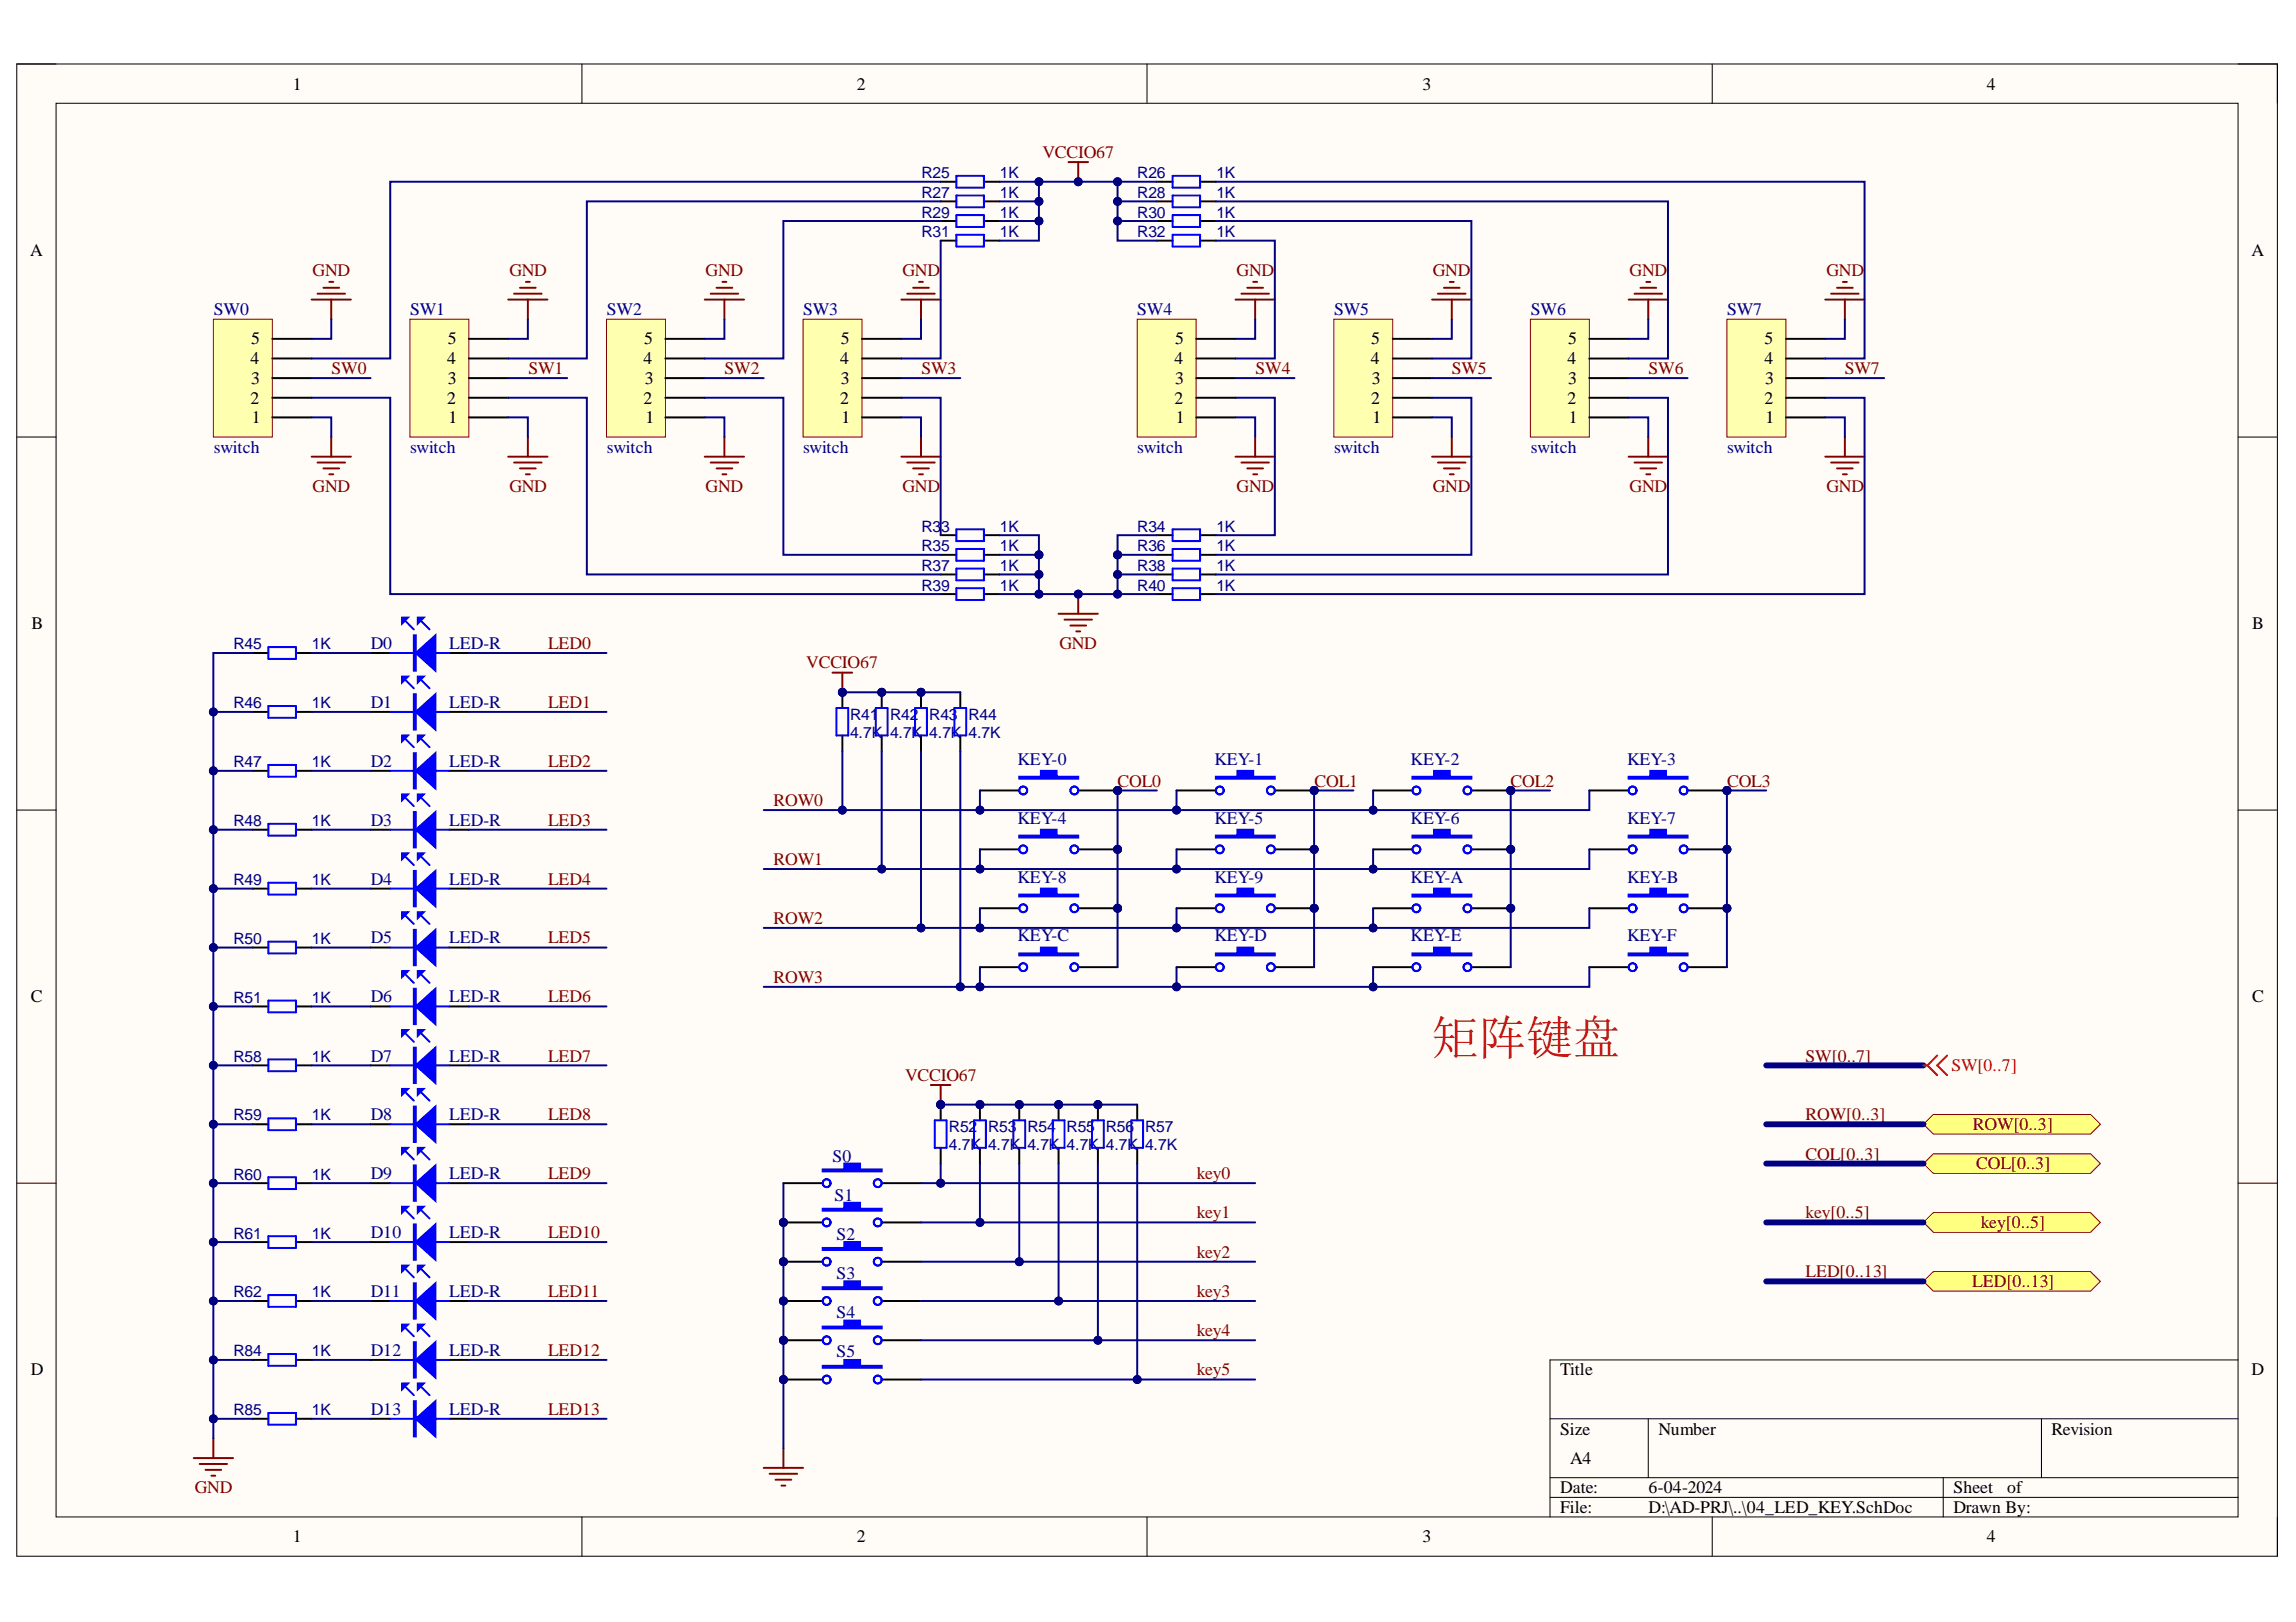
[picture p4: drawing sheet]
<svg xmlns="http://www.w3.org/2000/svg" width="297mm" height="210mm" viewBox="0 0 297 210" stroke-linecap="round" stroke-linejoin="round" font-family="sans-serif">
<defs><g id="words">
<text font-size="6.1" fill="#f00" x="185.3" y="136.4">矩阵键盘</text>
<g font-size="2.3">
<text x="37.9" y="11.6">1</text>
<text x="110.8" y="11.6">2</text>
<text x="184" y="11.6">3</text>
<text x="257" y="11.6">4</text>
<text x="3.9" y="33.1">A</text>
<text x="291.3" y="33.1">A</text>
<text x="32.4" y="47.1">4</text>
<text x="32.5" y="44.6">5</text>
<text x="57.9" y="47.1">4</text>
<text x="58" y="44.6">5</text>
<text x="83.2" y="47.1">4</text>
<text x="83.3" y="44.6">5</text>
<text x="108.7" y="47.1">4</text>
<text x="108.8" y="44.6">5</text>
<text x="151.9" y="47.1">4</text>
<text x="152" y="44.6">5</text>
<text x="177.3" y="47.1">4</text>
<text x="177.4" y="44.6">5</text>
<text x="202.8" y="47.1">4</text>
<text x="202.9" y="44.6">5</text>
<text x="228.3" y="47.1">4</text>
<text x="228.3" y="44.6">5</text>
<text x="32.4" y="52.3">2</text>
<text x="32.5" y="49.7">3</text>
<text x="57.9" y="52.3">2</text>
<text x="58" y="49.7">3</text>
<text x="83.2" y="52.3">2</text>
<text x="83.4" y="49.7">3</text>
<text x="108.7" y="52.3">2</text>
<text x="108.8" y="49.7">3</text>
<text x="151.9" y="52.3">2</text>
<text x="152" y="49.7">3</text>
<text x="177.4" y="52.3">2</text>
<text x="177.5" y="49.7">3</text>
<text x="202.8" y="52.3">2</text>
<text x="202.9" y="49.7">3</text>
<text x="228.3" y="52.3">2</text>
<text x="228.3" y="49.7">3</text>
<text x="32.6" y="54.8">1</text>
<text x="58" y="54.8">1</text>
<text x="83.5" y="54.8">1</text>
<text x="108.9" y="54.8">1</text>
<text x="152.1" y="54.8">1</text>
<text x="177.6" y="54.8">1</text>
<text x="203" y="54.8">1</text>
<text x="228.4" y="54.8">1</text>
<text x="4.1" y="81.4">B</text>
<text x="291.4" y="81.4">B</text>
<text x="4" y="129.7">C</text>
<text x="291.4" y="129.7">C</text>
<text x="4" y="178">D</text>
<text x="201.9" y="178">Title</text>
<text x="291.3" y="178">D</text>
<text x="201.9" y="185.6">Size</text>
<text x="214.6" y="185.6">Number</text>
<text x="265.4" y="185.6">Revision</text>
<text x="203.1" y="189.5">A4</text>
<text x="201.9" y="193.3">Date:</text>
<text x="201.9" y="195.8">File:</text>
<text x="213.3" y="193.3">6-04-2024</text>
<text x="213.3" y="195.8">D:\AD-PRJ\..\04_LED_KEY.SchDoc</text>
<text x="252.7" y="193.3">Sheet</text>
<text x="252.7" y="195.8">Drawn By:</text>
<text x="259.7" y="193.3">of</text>
<text x="37.9" y="199.6">1</text>
<text x="110.8" y="199.6">2</text>
<text x="184" y="199.6">3</text>
<text x="257" y="199.6">4</text>
</g>
<g font-size="2.3" fill="#800000">
<text x="134.9" y="20.5">VCCIO67</text>
<text x="40.4" y="35.7">GND</text>
<text x="65.9" y="35.7">GND</text>
<text x="91.3" y="35.7">GND</text>
<text x="116.8" y="35.7">GND</text>
<text x="160" y="35.7">GND</text>
<text x="185.4" y="35.7">GND</text>
<text x="210.8" y="35.7">GND</text>
<text x="236.3" y="35.7">GND</text>
<text x="42.9" y="48.4">SW0</text>
<text x="68.4" y="48.4">SW1</text>
<text x="93.7" y="48.4">SW2</text>
<text x="119.2" y="48.4">SW3</text>
<text x="162.4" y="48.4">SW4</text>
<text x="187.8" y="48.4">SW5</text>
<text x="213.3" y="48.4">SW6</text>
<text x="238.7" y="48.4">SW7</text>
<text x="40.4" y="63.7">GND</text>
<text x="65.9" y="63.7">GND</text>
<text x="91.3" y="63.7">GND</text>
<text x="116.8" y="63.7">GND</text>
<text x="160" y="63.7">GND</text>
<text x="185.4" y="63.7">GND</text>
<text x="210.8" y="63.7">GND</text>
<text x="236.3" y="63.7">GND</text>
<text x="70.9" y="84">LED0</text>
<text x="137.1" y="84">GND</text>
<text x="104.3" y="86.5">VCCIO67</text>
<text x="70.9" y="91.6">LED1</text>
<text x="70.9" y="99.3">LED2</text>
<text x="144.6" y="101.8">COL0</text>
<text x="170.1" y="101.8">COL1</text>
<text x="195.4" y="101.8">COL2</text>
<text x="223.4" y="101.8">COL3</text>
<text x="70.9" y="106.9">LED3</text>
<text x="100.1" y="104.3">ROW0</text>
<text x="100.1" y="111.9">ROW1</text>
<text x="70.9" y="114.5">LED4</text>
<text x="100.1" y="119.5">ROW2</text>
<text x="70.9" y="122.1">LED5</text>
<text x="70.9" y="129.7">LED6</text>
<text x="100.1" y="127.1">ROW3</text>
<text x="70.9" y="137.4">LED7</text>
<text x="233.6" y="137.4">SW[0..7]</text>
<text x="117.1" y="139.9">VCCIO67</text>
<text x="70.9" y="145">LED8</text>
<text x="233.6" y="145">ROW[0..3]</text>
<text x="255.2" y="146.3">ROW[0..3]</text>
<text x="70.9" y="152.6">LED9</text>
<text x="154.8" y="152.6">key0</text>
<text x="233.6" y="150.1">COL[0..3]</text>
<text x="255.7" y="151.3">COL[0..3]</text>
<text x="70.9" y="160.2">LED10</text>
<text x="154.8" y="157.7">key1</text>
<text x="233.6" y="157.7">key[0..5]</text>
<text x="256.3" y="158.9">key[0..5]</text>
<text x="70.9" y="167.8">LED11</text>
<text x="154.8" y="167.8">key3</text>
<text x="154.8" y="162.7">key2</text>
<text x="233.6" y="165.3">LED[0..13]</text>
<text x="255.2" y="166.5">LED[0..13]</text>
<text x="154.8" y="172.9">key4</text>
<text x="70.9" y="175.4">LED12</text>
<text x="154.8" y="178">key5</text>
<text x="70.9" y="183.1">LED13</text>
<text x="25.2" y="193.3">GND</text>
</g>
<g font-size="2.3" fill="#000080">
<text x="27.7" y="40.8">SW0</text>
<text x="53" y="40.8">SW1</text>
<text x="78.5" y="40.8">SW2</text>
<text x="103.9" y="40.8">SW3</text>
<text x="147.1" y="40.8">SW4</text>
<text x="172.6" y="40.8">SW5</text>
<text x="198.1" y="40.8">SW6</text>
<text x="223.4" y="40.8">SW7</text>
<text x="27.7" y="58.6">switch</text>
<text x="53" y="58.6">switch</text>
<text x="78.5" y="58.6">switch</text>
<text x="103.9" y="58.6">switch</text>
<text x="147.1" y="58.6">switch</text>
<text x="172.6" y="58.6">switch</text>
<text x="198.1" y="58.6">switch</text>
<text x="223.4" y="58.6">switch</text>
<text x="48" y="84">D0</text>
<text x="58.1" y="84">LED-R</text>
<text x="48" y="91.6">D1</text>
<text x="58.1" y="91.6">LED-R</text>
<text x="48" y="99.3">D2</text>
<text x="58.1" y="99.3">LED-R</text>
<text x="131.6" y="99">KEY-0</text>
<text x="157.1" y="99">KEY-1</text>
<text x="182.5" y="99">KEY-2</text>
<text x="210.5" y="99">KEY-3</text>
<text x="48" y="106.9">D3</text>
<text x="58.1" y="106.9">LED-R</text>
<text x="131.6" y="106.6">KEY-4</text>
<text x="157.1" y="106.6">KEY-5</text>
<text x="182.5" y="106.6">KEY-6</text>
<text x="210.5" y="106.6">KEY-7</text>
<text x="48" y="114.5">D4</text>
<text x="58.1" y="114.5">LED-R</text>
<text x="131.6" y="114.2">KEY-8</text>
<text x="157.1" y="114.2">KEY-9</text>
<text x="182.5" y="114.2">KEY-A</text>
<text x="210.5" y="114.2">KEY-B</text>
<text x="48" y="122.1">D5</text>
<text x="58.1" y="122.1">LED-R</text>
<text x="131.6" y="121.8">KEY-C</text>
<text x="157.1" y="121.8">KEY-D</text>
<text x="182.5" y="121.8">KEY-E</text>
<text x="210.5" y="121.8">KEY-F</text>
<text x="48" y="129.7">D6</text>
<text x="58.1" y="129.7">LED-R</text>
<text x="48" y="137.4">D7</text>
<text x="58.1" y="137.4">LED-R</text>
<text x="48" y="145">D8</text>
<text x="58.1" y="145">LED-R</text>
<text x="48" y="152.6">D9</text>
<text x="58.1" y="152.6">LED-R</text>
<text x="107.7" y="150.3">S0</text>
<text x="108" y="155.4">S1</text>
<text x="48" y="160.2">D10</text>
<text x="58.1" y="160.2">LED-R</text>
<text x="108.2" y="160.5">S2</text>
<text x="48" y="167.8">D11</text>
<text x="58.1" y="167.8">LED-R</text>
<text x="108.2" y="165.5">S3</text>
<text x="108.2" y="170.6">S4</text>
<text x="48" y="175.4">D12</text>
<text x="58.1" y="175.4">LED-R</text>
<text x="108.2" y="175.7">S5</text>
<text x="48" y="183.1">D13</text>
<text x="58.1" y="183.1">LED-R</text>
</g>
<text font-size="2.3" fill="#f00" x="252.5" y="138.6">SW[0..7]</text>
<g font-size="2" fill="#000080">
<text x="119.2" y="23.1">R25</text>
<text x="129.4" y="23.1">1K</text>
<text x="147.1" y="23.1">R26</text>
<text x="157.4" y="23.1">1K</text>
<text x="119.2" y="25.6">R27</text>
<text x="119.2" y="28.2">R29</text>
<text x="129.4" y="25.6">1K</text>
<text x="129.4" y="28.2">1K</text>
<text x="147.1" y="25.6">R28</text>
<text x="147.1" y="28.2">R30</text>
<text x="157.4" y="25.6">1K</text>
<text x="157.4" y="28.2">1K</text>
<text x="119.2" y="30.7">R31</text>
<text x="129.4" y="30.7">1K</text>
<text x="147.1" y="30.7">R32</text>
<text x="157.4" y="30.7">1K</text>
<text x="119.2" y="68.8">R3</text>
<text x="119.2" y="71.4">R35</text>
<text x="121.7" y="68.8">3</text>
<text x="129.4" y="68.8">1K</text>
<text x="129.4" y="71.4">1K</text>
<text x="147.1" y="68.8">R34</text>
<text x="147.1" y="71.4">R36</text>
<text x="157.4" y="68.8">1K</text>
<text x="157.4" y="71.4">1K</text>
<text x="119.2" y="73.9">R37</text>
<text x="119.2" y="76.4">R39</text>
<text x="129.4" y="73.9">1K</text>
<text x="129.4" y="76.4">1K</text>
<text x="147.1" y="73.9">R38</text>
<text x="147.1" y="76.4">R40</text>
<text x="157.4" y="73.9">1K</text>
<text x="157.4" y="76.4">1K</text>
<text x="30.2" y="84">R45</text>
<text x="40.4" y="84">1K</text>
<text x="30.2" y="91.6">R46</text>
<text x="40.4" y="91.6">1K</text>
<text x="110" y="93.2">R41</text>
<text x="110" y="95.4">4.7K</text>
<text x="115.1" y="93.2">R42</text>
<text x="115.1" y="95.4">4.7K</text>
<text x="120.2" y="93.2">R43</text>
<text x="120.2" y="95.4">4.7K</text>
<text x="125.3" y="93.2">R44</text>
<text x="125.3" y="95.4">4.7K</text>
<text x="30.2" y="99.3">R47</text>
<text x="40.4" y="99.3">1K</text>
<text x="30.2" y="106.9">R48</text>
<text x="40.4" y="106.9">1K</text>
<text x="30.2" y="114.6">R49</text>
<text x="40.4" y="114.6">1K</text>
<text x="30.2" y="122.2">R50</text>
<text x="40.4" y="122.2">1K</text>
<text x="30.2" y="129.8">R51</text>
<text x="40.4" y="129.8">1K</text>
<text x="30.2" y="137.4">R58</text>
<text x="40.4" y="137.4">1K</text>
<text x="30.2" y="145">R59</text>
<text x="40.4" y="145">1K</text>
<text x="122.8" y="146.5">R52</text>
<text x="122.8" y="148.9">4.7K</text>
<text x="127.8" y="146.5">R53</text>
<text x="127.8" y="148.9">4.7K</text>
<text x="132.9" y="146.5">R54</text>
<text x="132.9" y="148.9">4.7K</text>
<text x="138" y="146.5">R55</text>
<text x="138" y="148.9">4.7K</text>
<text x="143.1" y="146.5">R56</text>
<text x="143.1" y="148.9">4.7K</text>
<text x="148.1" y="146.5">R57</text>
<text x="148.1" y="148.9">4.7K</text>
<text x="30.2" y="152.7">R60</text>
<text x="40.4" y="152.7">1K</text>
<text x="30.2" y="160.3">R61</text>
<text x="40.4" y="160.3">1K</text>
<text x="30.2" y="167.9">R62</text>
<text x="40.4" y="167.9">1K</text>
<text x="30.2" y="175.5">R84</text>
<text x="40.4" y="175.5">1K</text>
<text x="30.2" y="183.1">R85</text>
<text x="40.4" y="183.1">1K</text>
</g>
</g></defs>
<path d="M2.2 8.3h292.4v193.1h-292.4z" fill-rule="evenodd" fill="#fffcf8"/>
<path d="M2.2 8.3h292.4v193.1h-292.4z" fill="none" stroke="#000" stroke-width=".13"/>
<path d="M7.3 13.4h282.2v182.9h-282.2z" fill-rule="evenodd" fill="#fffcf8"/>
<g fill="none" stroke="#000" stroke-width=".13">
<path d="M2.2 8.3h5.1M7.3 13.4h282.2v182.9h-282.2zM75.3 8.3v5.1M148.4 8.3v5.1M221.5 8.3v5.1M289.5 8.3h5.1v5.1M2.2 56.6h5.1M289.5 56.6h5.1M2.2 104.8h5.1M289.5 104.8h5.1M2.2 153.1h5.1M289.5 153.1h5.1"/>
<path d="M289.5 176h-89v20.3M75.3 196.3v5.1M148.4 196.3v5.1M200.5 183.6h89M200.5 191.2h89M200.5 193.8h89M213.2 183.6v7.6M221.5 196.3v5.1M251.4 191.2v5.1M264.1 183.6v7.6M294.6 196.3v5.1"/>
</g>
<path d="M103.9 41.3h7.6v15.3h-7.6z" fill-rule="evenodd" fill="#ffffb0"/>
<path d="M103.9 41.3h7.6v15.3h-7.6z" fill="none" stroke="#800000" stroke-width=".13"/>
<path d="M111.5 54h5.1M111.5 51.5h5.1M111.5 48.9h5.1M111.5 46.4h5.1M111.5 43.8h5.1" fill="none" stroke="#000" stroke-width=".25"/>
<path d="M78.5 41.3h7.6v15.3h-7.6z" fill-rule="evenodd" fill="#ffffb0"/>
<path d="M78.5 41.3h7.6v15.3h-7.6z" fill="none" stroke="#800000" stroke-width=".13"/>
<path d="M86.1 54h5.1M86.1 51.5h5.1M86.1 48.9h5.1M86.1 46.4h5.1M86.1 43.8h5.1" fill="none" stroke="#000" stroke-width=".25"/>
<path d="M53 41.3h7.7v15.3h-7.7z" fill-rule="evenodd" fill="#ffffb0"/>
<path d="M53 41.3h7.7v15.3h-7.7z" fill="none" stroke="#800000" stroke-width=".13"/>
<path d="M60.7 54h5M60.7 51.5h5M60.7 48.9h5M60.7 46.4h5M60.7 43.8h5" fill="none" stroke="#000" stroke-width=".25"/>
<path d="M27.6 41.3h7.6v15.3h-7.6z" fill-rule="evenodd" fill="#ffffb0"/>
<path d="M27.6 41.3h7.6v15.3h-7.6z" fill="none" stroke="#800000" stroke-width=".13"/>
<path d="M35.2 54h5.1M35.2 51.5h5.1M35.2 48.9h5.1M35.2 46.4h5.1M35.2 43.8h5.1" fill="none" stroke="#000" stroke-width=".25"/>
<path d="M223.4 41.3h7.6v15.3h-7.6z" fill-rule="evenodd" fill="#ffffb0"/>
<path d="M223.4 41.3h7.6v15.3h-7.6z" fill="none" stroke="#800000" stroke-width=".13"/>
<path d="M231 54h5.1M231 51.5h5.1M231 48.9h5.1M231 46.4h5.1M231 43.8h5.1" fill="none" stroke="#000" stroke-width=".25"/>
<path d="M198 41.3h7.6v15.3h-7.6z" fill-rule="evenodd" fill="#ffffb0"/>
<path d="M198 41.3h7.6v15.3h-7.6z" fill="none" stroke="#800000" stroke-width=".13"/>
<path d="M205.6 54h5.1M205.6 51.5h5.1M205.6 48.9h5.1M205.6 46.4h5.1M205.6 43.8h5.1" fill="none" stroke="#000" stroke-width=".25"/>
<path d="M172.6 41.3h7.6v15.3h-7.6z" fill-rule="evenodd" fill="#ffffb0"/>
<path d="M172.6 41.3h7.6v15.3h-7.6z" fill="none" stroke="#800000" stroke-width=".13"/>
<path d="M180.2 54h5.1M180.2 51.5h5.1M180.2 48.9h5.1M180.2 46.4h5.1M180.2 43.8h5.1" fill="none" stroke="#000" stroke-width=".25"/>
<path d="M147.1 41.3h7.7v15.3h-7.7z" fill-rule="evenodd" fill="#ffffb0"/>
<path d="M147.1 41.3h7.7v15.3h-7.7z" fill="none" stroke="#800000" stroke-width=".13"/>
<path d="M154.8 54h5M154.8 51.5h5M154.8 48.9h5M154.8 46.4h5M154.8 43.8h5" fill="none" stroke="#000" stroke-width=".25"/>
<g fill="none" stroke="#800000" stroke-width=".25">
<path d="M40.3 38.8h5.1M41.1 38h3.5M41.8 37.2h2.1M42.6 36.5h.5M42.9 38.8v2.5M65.7 38.8h5.1M66.5 38h3.6M67.3 37.2h2M68 36.5h.5M68.3 38.8v2.5M91.2 38.8h5.1M91.9 38h3.6"/>
<path d="M92.7 37.2h2M93.5 36.5h.5M93.7 38.8v2.5M116.6 38.8h5.1M117.4 38h3.5M118.1 37.2h2.1M118.9 36.5h.5M119.2 38.8v2.5M138.2 21h2.6M139.5 21v2.5M159.8 38.8h5.1M160.6 38h3.6"/>
<path d="M161.4 37.2h2M162.1 36.5h.5M162.4 38.8v2.5M185.3 38.8h5.1M186 38h3.6M186.8 37.2h2M187.6 36.5h.5M187.8 38.8v2.5M210.7 38.8h5.1M211.5 38h3.5M212.2 37.2h2.1M213 36.5h.5"/>
<path d="M213.2 38.8v2.5M236.1 38.8h5.1M236.9 38h3.6M237.7 37.2h2M238.4 36.5h.5M238.7 38.8v2.5M40.3 59.1h5.1M41.1 59.9h3.5M42.9 56.6v2.5M65.7 59.1h5.1M66.5 59.9h3.6M68.3 56.6v2.5"/>
<path d="M91.2 59.1h5.1M91.9 59.9h3.6M93.7 56.6v2.5M116.6 59.1h5.1M117.4 59.9h3.5M119.2 56.6v2.5M159.8 59.1h5.1M160.6 59.9h3.6M162.4 56.6v2.5M185.3 59.1h5.1M186 59.9h3.6M187.8 56.6v2.5"/>
<path d="M210.7 59.1h5.1M211.5 59.9h3.5M213.2 56.6v2.5M236.1 59.1h5.1M236.9 59.9h3.6M238.7 56.6v2.5M41.8 60.6h2.1M42.6 61.4h.5M67.3 60.6h2M68 61.4h.5M92.7 60.6h2M93.5 61.4h.5"/>
<path d="M118.1 60.6h2.1M118.9 61.4h.5M161.4 60.6h2M162.1 61.4h.5M186.8 60.6h2M187.6 61.4h.5M212.2 60.6h2.1M213 61.4h.5M237.7 60.6h2M238.4 61.4h.5"/>
</g>
<circle cx="139.5" cy="23.5" r=".51" fill="#000080"/>
<circle cx="139.5" cy="23.5" r=".51" fill="none" stroke="#000080" stroke-width=".13"/>
<path d="M137 79.4h5M139.5 76.9v2.5M137.7 80.2h3.6M138.5 81h2M139.2 81.7h.5" fill="none" stroke="#800000" stroke-width=".25"/>
<circle cx="139.5" cy="76.9" r=".51" fill="#000080"/>
<circle cx="139.5" cy="76.9" r=".51" fill="none" stroke="#000080" stroke-width=".13"/>
<g fill="none" stroke="#000" stroke-width=".25">
<path d="M121.7 23.5h2M121.7 26.1h2M121.7 28.6h2M121.7 31.1h2M127.3 23.5h2M127.3 26.1h2M127.3 28.6h2M127.3 31.1h2M149.7 23.5h2M149.7 26.1h2M149.7 28.6h2M149.7 31.1h2"/>
<path d="M155.3 23.5h2M155.3 26.1h2M155.3 28.6h2M155.3 31.1h2M121.7 69.3h2M121.7 71.8h2M121.7 74.3h2M121.7 76.9h2M127.3 69.3h2M127.3 71.8h2M127.3 74.3h2M127.3 76.9h2"/>
<path d="M149.7 69.3h2M149.7 71.8h2M149.7 74.3h2M149.7 76.9h2M155.3 69.3h2M155.3 71.8h2M155.3 74.3h2M155.3 76.9h2M47.9 84.5h2.6M58.1 84.5h2.6"/>
</g>
<g fill="none" stroke="#00f" stroke-width=".25">
<path d="M123.7 22.8h3.6v1.5h-3.6zM123.7 25.3h3.6v1.5h-3.6zM123.7 27.8h3.6v1.6h-3.6zM123.7 30.4h3.6v1.5h-3.6zM151.7 22.8h3.6v1.5h-3.6zM151.7 25.3h3.6v1.5h-3.6zM151.7 27.8h3.6v1.6h-3.6zM151.7 30.4h3.6v1.5h-3.6zM123.7 68.5h3.6v1.5h-3.6zM123.7 71h3.6v1.6h-3.6zM123.7 73.6h3.6v1.5h-3.6zM123.7 76.1h3.6v1.5h-3.6z"/>
<path d="M151.7 68.5h3.6v1.5h-3.6zM151.7 71h3.6v1.6h-3.6zM151.7 73.6h3.6v1.5h-3.6zM151.7 76.1h3.6v1.5h-3.6zM50.5 84.5h7.6M52.5 80.4l1 1.1M54.6 80.4l1 1.1"/>
</g>
<path d="M53.8 84.5l2.5-2.3v4.6z" fill="#00f"/>
<path d="M53.5 82.2h.3v4.6h-.3zM53.7 82.2v4.6M53.8 84.5l2.5-2.3v4.6z" fill="none" stroke="#00f" stroke-width=".25"/>
<path d="M52 79.9h.8l-.8 .8z" fill="#00f"/>
<path d="M52 79.9h.8l-.8 .8z" fill="none" stroke="#00f" stroke-width=".25"/>
<path d="M54.1 79.9h.7l-.7 .8z" fill="#00f"/>
<path d="M54.1 79.9h.7l-.7 .8z" fill="none" stroke="#00f" stroke-width=".25"/>
<path d="M25.1 188.7h5.1M25.8 189.5h3.6M26.6 190.2h2M27.3 191h.6M27.6 186.2v2.5M98.8 190h5.1M99.6 190.7h3.5M100.3 191.5h2.1M101.1 192.3h.5M101.4 187.4v2.6" fill="none" stroke="#800000" stroke-width=".25"/>
<circle cx="101.3" cy="168.4" r=".51" fill="#000080"/>
<circle cx="101.3" cy="168.4" r=".51" fill="none" stroke="#000080" stroke-width=".13"/>
<path d="M101.3 168.4h5.1" fill="none" stroke="#000" stroke-width=".25"/>
<circle cx="101.3" cy="168.4" r=".51" fill="#000080"/>
<circle cx="101.3" cy="168.4" r=".51" fill="none" stroke="#000080" stroke-width=".13"/>
<path d="M114.1 168.4h5.1" fill="none" stroke="#000" stroke-width=".25"/>
<path d="M106.4 166.6h2.8v-.8h2.1v.8h2.8v.2h-7.7z" fill-rule="evenodd" fill="#00f"/>
<g fill="none" stroke="#00f" stroke-width=".25">
<path d="M106.4 166.6h2.8v-.8h2.1v.8h2.8v.2h-7.7z"/>
<circle cx="106.9" cy="168.4" r=".51"/>
<circle cx="113.6" cy="168.4" r=".51"/>
</g>
<circle cx="144.6" cy="102.3" r=".51" fill="#000080"/>
<circle cx="144.6" cy="102.3" r=".51" fill="none" stroke="#000080" stroke-width=".13"/>
<path d="M126.8 102.3h5.1M139.5 102.3h5.1" fill="none" stroke="#000" stroke-width=".25"/>
<circle cx="144.6" cy="102.3" r=".51" fill="#000080"/>
<circle cx="144.6" cy="102.3" r=".51" fill="none" stroke="#000080" stroke-width=".13"/>
<path d="M131.9 100.5h2.8v-.7h2v.7h2.8v.3h-7.6z" fill-rule="evenodd" fill="#00f"/>
<g fill="none" stroke="#00f" stroke-width=".25">
<path d="M131.9 100.5h2.8v-.7h2v.7h2.8v.3h-7.6z"/>
<circle cx="132.4" cy="102.3" r=".51"/>
<circle cx="139" cy="102.3" r=".51"/>
</g>
<circle cx="144.6" cy="102.3" r=".51" fill="#000080"/>
<circle cx="144.6" cy="102.3" r=".51" fill="none" stroke="#000080" stroke-width=".13"/>
<circle cx="170" cy="102.3" r=".51" fill="#000080"/>
<circle cx="170" cy="102.3" r=".51" fill="none" stroke="#000080" stroke-width=".13"/>
<circle cx="195.4" cy="102.3" r=".51" fill="#000080"/>
<circle cx="195.4" cy="102.3" r=".51" fill="none" stroke="#000080" stroke-width=".13"/>
<circle cx="223.4" cy="102.3" r=".51" fill="#000080"/>
<circle cx="223.4" cy="102.3" r=".51" fill="none" stroke="#000080" stroke-width=".13"/>
<circle cx="109" cy="89.6" r=".51" fill="#000080"/>
<circle cx="109" cy="89.6" r=".51" fill="none" stroke="#000080" stroke-width=".13"/>
<path d="M109 89.6v2" fill="none" stroke="#000" stroke-width=".25"/>
<circle cx="109" cy="89.6" r=".51" fill="#000080"/>
<circle cx="109" cy="89.6" r=".51" fill="none" stroke="#000080" stroke-width=".13"/>
<path d="M109 95.2v2" fill="none" stroke="#000" stroke-width=".25"/>
<path d="M108.2 91.6h1.5v3.6h-1.5z" fill="none" stroke="#00f" stroke-width=".25"/>
<circle cx="114.1" cy="89.6" r=".51" fill="#000080"/>
<circle cx="114.1" cy="89.6" r=".51" fill="none" stroke="#000080" stroke-width=".13"/>
<path d="M114.1 89.6v2" fill="none" stroke="#000" stroke-width=".25"/>
<circle cx="114.1" cy="89.6" r=".51" fill="#000080"/>
<circle cx="114.1" cy="89.6" r=".51" fill="none" stroke="#000080" stroke-width=".13"/>
<path d="M114.1 95.2v2" fill="none" stroke="#000" stroke-width=".25"/>
<path d="M113.3 91.6h1.5v3.6h-1.5z" fill="none" stroke="#00f" stroke-width=".25"/>
<circle cx="119.1" cy="89.6" r=".51" fill="#000080"/>
<circle cx="119.1" cy="89.6" r=".51" fill="none" stroke="#000080" stroke-width=".13"/>
<path d="M119.2 89.6v2" fill="none" stroke="#000" stroke-width=".25"/>
<circle cx="119.1" cy="89.6" r=".51" fill="#000080"/>
<circle cx="119.1" cy="89.6" r=".51" fill="none" stroke="#000080" stroke-width=".13"/>
<path d="M119.2 95.2v2M124.2 89.6v2M124.2 95.2v2" fill="none" stroke="#000" stroke-width=".25"/>
<path d="M118.4 91.6h1.5v3.6h-1.5zM123.5 91.6h1.5v3.6h-1.5z" fill="none" stroke="#00f" stroke-width=".25"/>
<path d="M107.7 87h2.5M109 87v2.6" fill="none" stroke="#800000" stroke-width=".25"/>
<circle cx="109" cy="89.6" r=".51" fill="#000080"/>
<circle cx="109" cy="89.6" r=".51" fill="none" stroke="#000080" stroke-width=".13"/>
<path d="M120.4 140.4h2.6M121.7 140.4v2.6" fill="none" stroke="#800000" stroke-width=".25"/>
<circle cx="121.7" cy="142.9" r=".51" fill="#000080"/>
<circle cx="121.7" cy="142.9" r=".51" fill="none" stroke="#000080" stroke-width=".13"/>
<circle cx="121.7" cy="142.9" r=".51" fill="#000080"/>
<circle cx="121.7" cy="142.9" r=".51" fill="none" stroke="#000080" stroke-width=".13"/>
<path d="M121.7 143v2" fill="none" stroke="#000" stroke-width=".25"/>
<circle cx="121.7" cy="142.9" r=".51" fill="#000080"/>
<circle cx="121.7" cy="142.9" r=".51" fill="none" stroke="#000080" stroke-width=".13"/>
<path d="M121.7 148.5v2.1" fill="none" stroke="#000" stroke-width=".25"/>
<path d="M120.9 145h1.6v3.5h-1.6z" fill="none" stroke="#00f" stroke-width=".25"/>
<circle cx="126.8" cy="142.9" r=".51" fill="#000080"/>
<circle cx="126.8" cy="142.9" r=".51" fill="none" stroke="#000080" stroke-width=".13"/>
<path d="M126.8 143v2" fill="none" stroke="#000" stroke-width=".25"/>
<circle cx="126.8" cy="142.9" r=".51" fill="#000080"/>
<circle cx="126.8" cy="142.9" r=".51" fill="none" stroke="#000080" stroke-width=".13"/>
<path d="M126.8 148.5v2.1" fill="none" stroke="#000" stroke-width=".25"/>
<path d="M126 145h1.5v3.5h-1.5z" fill="none" stroke="#00f" stroke-width=".25"/>
<circle cx="131.9" cy="142.9" r=".51" fill="#000080"/>
<circle cx="131.9" cy="142.9" r=".51" fill="none" stroke="#000080" stroke-width=".13"/>
<path d="M131.9 143v2" fill="none" stroke="#000" stroke-width=".25"/>
<circle cx="131.9" cy="142.9" r=".51" fill="#000080"/>
<circle cx="131.9" cy="142.9" r=".51" fill="none" stroke="#000080" stroke-width=".13"/>
<path d="M131.9 148.5v2.1" fill="none" stroke="#000" stroke-width=".25"/>
<path d="M131.1 145h1.5v3.5h-1.5z" fill="none" stroke="#00f" stroke-width=".25"/>
<circle cx="137" cy="142.9" r=".51" fill="#000080"/>
<circle cx="137" cy="142.9" r=".51" fill="none" stroke="#000080" stroke-width=".13"/>
<path d="M137 143v2" fill="none" stroke="#000" stroke-width=".25"/>
<circle cx="137" cy="142.9" r=".51" fill="#000080"/>
<circle cx="137" cy="142.9" r=".51" fill="none" stroke="#000080" stroke-width=".13"/>
<path d="M137 148.5v2.1" fill="none" stroke="#000" stroke-width=".25"/>
<path d="M136.2 145h1.5v3.5h-1.5z" fill="none" stroke="#00f" stroke-width=".25"/>
<circle cx="142" cy="142.9" r=".51" fill="#000080"/>
<circle cx="142" cy="142.9" r=".51" fill="none" stroke="#000080" stroke-width=".13"/>
<path d="M142 143v2" fill="none" stroke="#000" stroke-width=".25"/>
<circle cx="142" cy="142.9" r=".51" fill="#000080"/>
<circle cx="142" cy="142.9" r=".51" fill="none" stroke="#000080" stroke-width=".13"/>
<path d="M142 148.5v2.1" fill="none" stroke="#000" stroke-width=".25"/>
<path d="M141.3 145h1.5v3.5h-1.5z" fill="none" stroke="#00f" stroke-width=".25"/>
<circle cx="144.6" cy="109.9" r=".51" fill="#000080"/>
<circle cx="144.6" cy="109.9" r=".51" fill="none" stroke="#000080" stroke-width=".13"/>
<path d="M126.8 109.9h5.1M139.5 109.9h5.1" fill="none" stroke="#000" stroke-width=".25"/>
<circle cx="144.6" cy="109.9" r=".51" fill="#000080"/>
<circle cx="144.6" cy="109.9" r=".51" fill="none" stroke="#000080" stroke-width=".13"/>
<path d="M131.9 108.1h2.8v-.7h2v.7h2.8v.3h-7.6z" fill-rule="evenodd" fill="#00f"/>
<g fill="none" stroke="#00f" stroke-width=".25">
<path d="M131.9 108.1h2.8v-.7h2v.7h2.8v.3h-7.6z"/>
<circle cx="132.4" cy="109.9" r=".51"/>
<circle cx="139" cy="109.9" r=".51"/>
</g>
<circle cx="144.6" cy="117.5" r=".51" fill="#000080"/>
<circle cx="144.6" cy="117.5" r=".51" fill="none" stroke="#000080" stroke-width=".13"/>
<path d="M126.8 117.5h5.1M139.5 117.5h5.1" fill="none" stroke="#000" stroke-width=".25"/>
<circle cx="144.6" cy="117.5" r=".51" fill="#000080"/>
<circle cx="144.6" cy="117.5" r=".51" fill="none" stroke="#000080" stroke-width=".13"/>
<path d="M131.9 115.8h2.8v-.8h2v.8h2.8v.2h-7.6z" fill-rule="evenodd" fill="#00f"/>
<g fill="none" stroke="#00f" stroke-width=".25">
<path d="M131.9 115.8h2.8v-.8h2v.8h2.8v.2h-7.6z"/>
<circle cx="132.4" cy="117.5" r=".51"/>
<circle cx="139" cy="117.5" r=".51"/>
</g>
<path d="M126.8 125.2h5.1M139.5 125.2h5.1" fill="none" stroke="#000" stroke-width=".25"/>
<path d="M131.9 123.4h2.8v-.8h2v.8h2.8v.2h-7.6z" fill-rule="evenodd" fill="#00f"/>
<g fill="none" stroke="#00f" stroke-width=".25">
<path d="M131.9 123.4h2.8v-.8h2v.8h2.8v.2h-7.6z"/>
<circle cx="132.4" cy="125.2" r=".51"/>
<circle cx="139" cy="125.2" r=".51"/>
</g>
<path d="M152.2 125.2h5.1M164.9 125.2h5.1" fill="none" stroke="#000" stroke-width=".25"/>
<path d="M157.3 123.4h2.8v-.8h2v.8h2.8v.2h-7.6z" fill-rule="evenodd" fill="#00f"/>
<g fill="none" stroke="#00f" stroke-width=".25">
<path d="M157.3 123.4h2.8v-.8h2v.8h2.8v.2h-7.6z"/>
<circle cx="157.8" cy="125.2" r=".51"/>
<circle cx="164.4" cy="125.2" r=".51"/>
</g>
<circle cx="170" cy="117.5" r=".51" fill="#000080"/>
<circle cx="170" cy="117.5" r=".51" fill="none" stroke="#000080" stroke-width=".13"/>
<path d="M152.2 117.5h5.1M164.9 117.5h5.1" fill="none" stroke="#000" stroke-width=".25"/>
<circle cx="170" cy="117.5" r=".51" fill="#000080"/>
<circle cx="170" cy="117.5" r=".51" fill="none" stroke="#000080" stroke-width=".13"/>
<path d="M157.3 115.8h2.8v-.8h2v.8h2.8v.2h-7.6z" fill-rule="evenodd" fill="#00f"/>
<g fill="none" stroke="#00f" stroke-width=".25">
<path d="M157.3 115.8h2.8v-.8h2v.8h2.8v.2h-7.6z"/>
<circle cx="157.8" cy="117.5" r=".51"/>
<circle cx="164.4" cy="117.5" r=".51"/>
</g>
<circle cx="170" cy="109.9" r=".51" fill="#000080"/>
<circle cx="170" cy="109.9" r=".51" fill="none" stroke="#000080" stroke-width=".13"/>
<path d="M152.2 109.9h5.1M164.9 109.9h5.1" fill="none" stroke="#000" stroke-width=".25"/>
<circle cx="170" cy="109.9" r=".51" fill="#000080"/>
<circle cx="170" cy="109.9" r=".51" fill="none" stroke="#000080" stroke-width=".13"/>
<path d="M157.3 108.1h2.8v-.7h2v.7h2.8v.3h-7.6z" fill-rule="evenodd" fill="#00f"/>
<g fill="none" stroke="#00f" stroke-width=".25">
<path d="M157.3 108.1h2.8v-.7h2v.7h2.8v.3h-7.6z"/>
<circle cx="157.8" cy="109.9" r=".51"/>
<circle cx="164.4" cy="109.9" r=".51"/>
</g>
<circle cx="170" cy="102.3" r=".51" fill="#000080"/>
<circle cx="170" cy="102.3" r=".51" fill="none" stroke="#000080" stroke-width=".13"/>
<path d="M152.2 102.3h5.1M164.9 102.3h5.1" fill="none" stroke="#000" stroke-width=".25"/>
<circle cx="170" cy="102.3" r=".51" fill="#000080"/>
<circle cx="170" cy="102.3" r=".51" fill="none" stroke="#000080" stroke-width=".13"/>
<path d="M157.3 100.5h2.8v-.7h2v.7h2.8v.3h-7.6z" fill-rule="evenodd" fill="#00f"/>
<g fill="none" stroke="#00f" stroke-width=".25">
<path d="M157.3 100.5h2.8v-.7h2v.7h2.8v.3h-7.6z"/>
<circle cx="157.8" cy="102.3" r=".51"/>
<circle cx="164.4" cy="102.3" r=".51"/>
</g>
<circle cx="195.4" cy="102.3" r=".51" fill="#000080"/>
<circle cx="195.4" cy="102.3" r=".51" fill="none" stroke="#000080" stroke-width=".13"/>
<path d="M177.6 102.3h5.1M190.4 102.3h5" fill="none" stroke="#000" stroke-width=".25"/>
<circle cx="195.4" cy="102.3" r=".51" fill="#000080"/>
<circle cx="195.4" cy="102.3" r=".51" fill="none" stroke="#000080" stroke-width=".13"/>
<path d="M182.7 100.5h2.8v-.7h2.1v.7h2.8v.3h-7.7z" fill-rule="evenodd" fill="#00f"/>
<g fill="none" stroke="#00f" stroke-width=".25">
<path d="M182.7 100.5h2.8v-.7h2.1v.7h2.8v.3h-7.7z"/>
<circle cx="183.2" cy="102.3" r=".51"/>
<circle cx="189.8" cy="102.3" r=".51"/>
</g>
<circle cx="195.4" cy="109.9" r=".51" fill="#000080"/>
<circle cx="195.4" cy="109.9" r=".51" fill="none" stroke="#000080" stroke-width=".13"/>
<path d="M177.6 109.9h5.1M190.4 109.9h5" fill="none" stroke="#000" stroke-width=".25"/>
<circle cx="195.4" cy="109.9" r=".51" fill="#000080"/>
<circle cx="195.4" cy="109.9" r=".51" fill="none" stroke="#000080" stroke-width=".13"/>
<path d="M182.7 108.1h2.8v-.7h2.1v.7h2.8v.3h-7.7z" fill-rule="evenodd" fill="#00f"/>
<g fill="none" stroke="#00f" stroke-width=".25">
<path d="M182.7 108.1h2.8v-.7h2.1v.7h2.8v.3h-7.7z"/>
<circle cx="183.2" cy="109.9" r=".51"/>
<circle cx="189.8" cy="109.9" r=".51"/>
<circle cx="189.9" cy="109.9" r=".51"/>
</g>
<circle cx="195.4" cy="117.5" r=".51" fill="#000080"/>
<circle cx="195.4" cy="117.5" r=".51" fill="none" stroke="#000080" stroke-width=".13"/>
<path d="M177.6 117.5h5.1M190.4 117.5h5" fill="none" stroke="#000" stroke-width=".25"/>
<circle cx="195.4" cy="117.5" r=".51" fill="#000080"/>
<circle cx="195.4" cy="117.5" r=".51" fill="none" stroke="#000080" stroke-width=".13"/>
<path d="M182.7 115.8h2.8v-.8h2.1v.8h2.8v.2h-7.7z" fill-rule="evenodd" fill="#00f"/>
<g fill="none" stroke="#00f" stroke-width=".25">
<path d="M182.7 115.8h2.8v-.8h2.1v.8h2.8v.2h-7.7z"/>
<circle cx="183.2" cy="117.5" r=".51"/>
<circle cx="189.8" cy="117.5" r=".51"/>
</g>
<path d="M177.6 125.2h5.1M190.4 125.2h5" fill="none" stroke="#000" stroke-width=".25"/>
<path d="M182.7 123.4h2.8v-.8h2.1v.8h2.8v.2h-7.7z" fill-rule="evenodd" fill="#00f"/>
<g fill="none" stroke="#00f" stroke-width=".25">
<path d="M182.7 123.4h2.8v-.8h2.1v.8h2.8v.2h-7.7z"/>
<circle cx="183.2" cy="125.2" r=".51"/>
<circle cx="189.8" cy="125.2" r=".51"/>
</g>
<path d="M205.6 125.2h5.1M218.3 125.2h5.1" fill="none" stroke="#000" stroke-width=".25"/>
<path d="M210.7 123.4h2.8v-.8h2v.8h2.8v.2h-7.6z" fill-rule="evenodd" fill="#00f"/>
<g fill="none" stroke="#00f" stroke-width=".25">
<path d="M210.7 123.4h2.8v-.8h2v.8h2.8v.2h-7.6z"/>
<circle cx="211.2" cy="125.2" r=".51"/>
<circle cx="217.8" cy="125.2" r=".51"/>
</g>
<circle cx="223.4" cy="117.5" r=".51" fill="#000080"/>
<circle cx="223.4" cy="117.5" r=".51" fill="none" stroke="#000080" stroke-width=".13"/>
<path d="M205.6 117.5h5.1M218.3 117.5h5.1" fill="none" stroke="#000" stroke-width=".25"/>
<circle cx="223.4" cy="117.5" r=".51" fill="#000080"/>
<circle cx="223.4" cy="117.5" r=".51" fill="none" stroke="#000080" stroke-width=".13"/>
<path d="M210.7 115.8h2.8v-.8h2v.8h2.8v.2h-7.6z" fill-rule="evenodd" fill="#00f"/>
<g fill="none" stroke="#00f" stroke-width=".25">
<path d="M210.7 115.8h2.8v-.8h2v.8h2.8v.2h-7.6z"/>
<circle cx="211.2" cy="117.5" r=".51"/>
<circle cx="217.8" cy="117.5" r=".51"/>
</g>
<circle cx="223.4" cy="109.9" r=".51" fill="#000080"/>
<circle cx="223.4" cy="109.9" r=".51" fill="none" stroke="#000080" stroke-width=".13"/>
<path d="M205.6 109.9h5.1M218.3 109.9h5.1" fill="none" stroke="#000" stroke-width=".25"/>
<circle cx="223.4" cy="109.9" r=".51" fill="#000080"/>
<circle cx="223.4" cy="109.9" r=".51" fill="none" stroke="#000080" stroke-width=".13"/>
<path d="M210.7 108.1h2.8v-.7h2v.7h2.8v.3h-7.6z" fill-rule="evenodd" fill="#00f"/>
<g fill="none" stroke="#00f" stroke-width=".25">
<path d="M210.7 108.1h2.8v-.7h2v.7h2.8v.3h-7.6z"/>
<circle cx="211.2" cy="109.9" r=".51"/>
<circle cx="217.8" cy="109.9" r=".51"/>
</g>
<circle cx="223.4" cy="102.3" r=".51" fill="#000080"/>
<circle cx="223.4" cy="102.3" r=".51" fill="none" stroke="#000080" stroke-width=".13"/>
<path d="M205.6 102.3h5.1M218.3 102.3h5.1" fill="none" stroke="#000" stroke-width=".25"/>
<circle cx="223.4" cy="102.3" r=".51" fill="#000080"/>
<circle cx="223.4" cy="102.3" r=".51" fill="none" stroke="#000080" stroke-width=".13"/>
<path d="M210.7 100.5h2.8v-.7h2v.7h2.8v.3h-7.6z" fill-rule="evenodd" fill="#00f"/>
<g fill="none" stroke="#00f" stroke-width=".25">
<path d="M50.5 92.1h7.6M52.5 88.1l1 1M54.6 88.1l1 1M210.7 100.5h2.8v-.7h2v.7h2.8v.3h-7.6z"/>
<circle cx="211.2" cy="102.3" r=".51"/>
<circle cx="217.8" cy="102.3" r=".51"/>
</g>
<path d="M47.9 92.1h2.6M58.1 92.1h2.6" fill="none" stroke="#000" stroke-width=".25"/>
<path d="M53.8 92.1l2.5-2.3v4.6z" fill="#00f"/>
<path d="M53.5 89.8h.3v4.6h-.3zM53.7 89.8v4.6M53.8 92.1l2.5-2.3v4.6z" fill="none" stroke="#00f" stroke-width=".25"/>
<path d="M52 87.6h.8l-.8 .7z" fill="#00f"/>
<path d="M52 87.6h.8l-.8 .7z" fill="none" stroke="#00f" stroke-width=".25"/>
<path d="M54.1 87.6h.7l-.7 .7z" fill="#00f"/>
<path d="M50.5 99.8h7.6M52.5 95.7l1 1M54.1 87.6h.7l-.7 .7zM54.6 95.7l1 1" fill="none" stroke="#00f" stroke-width=".25"/>
<path d="M47.9 99.8h2.6M58.1 99.8h2.6" fill="none" stroke="#000" stroke-width=".25"/>
<path d="M53.8 99.8l2.5-2.3v4.5z" fill="#00f"/>
<path d="M53.5 97.5h.3v4.5h-.3zM53.7 97.5v4.5M53.8 99.8l2.5-2.3v4.5z" fill="none" stroke="#00f" stroke-width=".25"/>
<path d="M52 95.2h.8l-.8 .7z" fill="#00f"/>
<path d="M52 95.2h.8l-.8 .7z" fill="none" stroke="#00f" stroke-width=".25"/>
<path d="M54.1 95.2h.7l-.7 .7z" fill="#00f"/>
<path d="M54.1 95.2h.7l-.7 .7zM50.5 107.4h7.6M52.5 103.3l1 1M54.6 103.3l1 1" fill="none" stroke="#00f" stroke-width=".25"/>
<path d="M47.9 107.4h2.6M58.1 107.4h2.6" fill="none" stroke="#000" stroke-width=".25"/>
<path d="M53.8 107.4l2.5-2.3v4.6z" fill="#00f"/>
<path d="M53.5 105.1h.3v4.6h-.3zM53.7 105.1v4.6M53.8 107.4l2.5-2.3v4.6z" fill="none" stroke="#00f" stroke-width=".25"/>
<path d="M52 102.8h.8l-.8 .8z" fill="#00f"/>
<path d="M52 102.8h.8l-.8 .8z" fill="none" stroke="#00f" stroke-width=".25"/>
<path d="M54.1 102.8h.7l-.7 .8z" fill="#00f"/>
<path d="M50.5 115h7.6M52.5 110.9l1 1M54.1 102.8h.7l-.7 .8zM54.6 110.9l1 1" fill="none" stroke="#00f" stroke-width=".25"/>
<path d="M47.9 115h2.6M58.1 115h2.6" fill="none" stroke="#000" stroke-width=".25"/>
<path d="M53.8 115l2.5-2.3v4.6z" fill="#00f"/>
<path d="M53.5 112.7h.3v4.6h-.3zM53.7 112.7v4.6M53.8 115l2.5-2.3v4.6z" fill="none" stroke="#00f" stroke-width=".25"/>
<path d="M52 110.4h.8l-.8 .8z" fill="#00f"/>
<path d="M52 110.4h.8l-.8 .8z" fill="none" stroke="#00f" stroke-width=".25"/>
<path d="M54.1 110.4h.7l-.7 .8z" fill="#00f"/>
<path d="M52.5 118.6l1 1M54.1 110.4h.7l-.7 .8zM54.6 118.6l1 1M50.5 122.6h7.6" fill="none" stroke="#00f" stroke-width=".25"/>
<path d="M47.9 122.6h2.6M58.1 122.6h2.6" fill="none" stroke="#000" stroke-width=".25"/>
<path d="M53.8 122.6l2.5-2.3v4.6z" fill="#00f"/>
<path d="M53.5 120.3h.3v4.6h-.3zM53.7 120.3v4.6M53.8 122.6l2.5-2.3v4.6z" fill="none" stroke="#00f" stroke-width=".25"/>
<path d="M52 118h.8l-.8 .8z" fill="#00f"/>
<path d="M52 118h.8l-.8 .8z" fill="none" stroke="#00f" stroke-width=".25"/>
<path d="M54.1 118h.7l-.7 .8z" fill="#00f"/>
<path d="M54.1 118h.7l-.7 .8zM50.5 130.2h7.6M52.5 126.2l1 1M54.6 126.2l1 1" fill="none" stroke="#00f" stroke-width=".25"/>
<path d="M47.9 130.2h2.6M58.1 130.2h2.6" fill="none" stroke="#000" stroke-width=".25"/>
<path d="M53.8 130.2l2.5-2.2v4.5z" fill="#00f"/>
<path d="M53.5 128h.3v4.5h-.3zM53.7 128v4.5M53.8 130.2l2.5-2.2v4.5z" fill="none" stroke="#00f" stroke-width=".25"/>
<path d="M52 125.7h.8l-.8 .7z" fill="#00f"/>
<path d="M52 125.7h.8l-.8 .7z" fill="none" stroke="#00f" stroke-width=".25"/>
<path d="M54.1 125.7h.7l-.7 .7z" fill="#00f"/>
<path d="M50.5 137.9h7.6M52.5 133.8l1 1M54.1 125.7h.7l-.7 .7zM54.6 133.8l1 1" fill="none" stroke="#00f" stroke-width=".25"/>
<path d="M47.9 137.9h2.6M58.1 137.9h2.6" fill="none" stroke="#000" stroke-width=".25"/>
<path d="M53.8 137.9l2.5-2.3v4.6z" fill="#00f"/>
<path d="M53.5 135.6h.3v4.6h-.3zM53.7 135.6v4.6M53.8 137.9l2.5-2.3v4.6z" fill="none" stroke="#00f" stroke-width=".25"/>
<path d="M52 133.3h.8l-.8 .8z" fill="#00f"/>
<path d="M52 133.3h.8l-.8 .8z" fill="none" stroke="#00f" stroke-width=".25"/>
<path d="M54.1 133.3h.7l-.7 .8z" fill="#00f"/>
<path d="M54.1 133.3h.7l-.7 .8zM50.5 145.5h7.6M52.5 141.4l1 1M54.6 141.4l1 1" fill="none" stroke="#00f" stroke-width=".25"/>
<path d="M47.9 145.5h2.6M58.1 145.5h2.6" fill="none" stroke="#000" stroke-width=".25"/>
<path d="M53.8 145.5l2.5-2.3v4.6z" fill="#00f"/>
<path d="M53.5 143.2h.3v4.6h-.3zM53.7 143.2v4.6M53.8 145.5l2.5-2.3v4.6z" fill="none" stroke="#00f" stroke-width=".25"/>
<path d="M52 140.9h.8l-.8 .8z" fill="#00f"/>
<path d="M52 140.9h.8l-.8 .8z" fill="none" stroke="#00f" stroke-width=".25"/>
<path d="M54.1 140.9h.7l-.7 .8z" fill="#00f"/>
<path d="M50.5 153.1h7.6M52.5 149l1 1.1M54.1 140.9h.7l-.7 .8zM54.6 149l1 1.1" fill="none" stroke="#00f" stroke-width=".25"/>
<path d="M47.9 153.1h2.6M58.1 153.1h2.6" fill="none" stroke="#000" stroke-width=".25"/>
<path d="M53.8 153.1l2.5-2.3v4.6z" fill="#00f"/>
<path d="M53.5 150.8h.3v4.6h-.3zM53.7 150.8v4.6M53.8 153.1l2.5-2.3v4.6z" fill="none" stroke="#00f" stroke-width=".25"/>
<path d="M52 148.5h.8l-.8 .8z" fill="#00f"/>
<path d="M52 148.5h.8l-.8 .8z" fill="none" stroke="#00f" stroke-width=".25"/>
<path d="M54.1 148.5h.7l-.7 .8z" fill="#00f"/>
<path d="M52.5 156.7l1 1M54.1 148.5h.7l-.7 .8zM54.6 156.7l1 1M50.5 160.7h7.6" fill="none" stroke="#00f" stroke-width=".25"/>
<path d="M47.9 160.7h2.6M58.1 160.7h2.6" fill="none" stroke="#000" stroke-width=".25"/>
<path d="M53.8 160.7l2.5-2.3v4.6z" fill="#00f"/>
<path d="M53.5 158.4h.3v4.6h-.3zM53.7 158.4v4.6M53.8 160.7l2.5-2.3v4.6z" fill="none" stroke="#00f" stroke-width=".25"/>
<path d="M52 156.2h.8l-.8 .7z" fill="#00f"/>
<path d="M52 156.2h.8l-.8 .7z" fill="none" stroke="#00f" stroke-width=".25"/>
<path d="M54.1 156.2h.7l-.7 .7z" fill="#00f"/>
<path d="M54.1 156.2h.7l-.7 .7zM50.5 168.4h7.6M52.5 164.3l1 1M54.6 164.3l1 1" fill="none" stroke="#00f" stroke-width=".25"/>
<path d="M47.9 168.4h2.6M58.1 168.4h2.6" fill="none" stroke="#000" stroke-width=".25"/>
<path d="M53.8 168.4l2.5-2.3v4.5z" fill="#00f"/>
<path d="M53.5 166.1h.3v4.5h-.3zM53.7 166.1v4.5M53.8 168.4l2.5-2.3v4.5z" fill="none" stroke="#00f" stroke-width=".25"/>
<path d="M52 163.8h.8l-.8 .8z" fill="#00f"/>
<path d="M52 163.8h.8l-.8 .8z" fill="none" stroke="#00f" stroke-width=".25"/>
<path d="M54.1 163.8h.7l-.7 .8z" fill="#00f"/>
<g fill="none" stroke="#00f" stroke-width=".25">
<path d="M34.7 83.7h3.6v1.6h-3.6zM34.7 91.4h3.6v1.5h-3.6zM34.7 99h3.6v1.5h-3.6zM34.7 106.6h3.6v1.5h-3.6zM34.7 114.2h3.6v1.6h-3.6zM34.7 121.9h3.6v1.5h-3.6zM34.7 129.5h3.6v1.5h-3.6zM34.7 137.1h3.6v1.5h-3.6zM34.7 144.7h3.6v1.6h-3.6zM34.7 152.4h3.6v1.5h-3.6zM34.7 160h3.6v1.5h-3.6zM34.7 167.6h3.6v1.5h-3.6z"/>
<path d="M54.1 163.8h.7l-.7 .8z"/>
</g>
<g fill="none" stroke="#000" stroke-width=".25">
<path d="M32.7 84.5h2M32.7 92.1h2M32.7 99.8h2M38.3 84.5h2M38.3 92.1h2M38.3 99.8h2M32.7 107.4h2M32.7 115h2M38.3 107.4h2M38.3 115h2M32.7 122.6h2M32.7 130.2h2"/>
<path d="M32.7 137.9h2M38.3 122.6h2M38.3 130.2h2M38.3 137.9h2M32.7 145.5h2M32.7 153.1h2M38.3 145.5h2M38.3 153.1h2M101.3 153.1h5.1M114.1 153.1h5.1M32.7 160.7h2M32.7 168.4h2"/>
<path d="M38.3 160.7h2M38.3 168.4h2"/>
</g>
<path d="M106.4 151.3h2.8v-.7h2.1v.7h2.8v.3h-7.7z" fill-rule="evenodd" fill="#00f"/>
<g fill="none" stroke="#00f" stroke-width=".25">
<path d="M106.4 151.3h2.8v-.7h2.1v.7h2.8v.3h-7.7z"/>
<circle cx="106.9" cy="153.1" r=".51"/>
<circle cx="113.6" cy="153.1" r=".51"/>
</g>
<circle cx="101.3" cy="158.2" r=".51" fill="#000080"/>
<circle cx="101.3" cy="158.2" r=".51" fill="none" stroke="#000080" stroke-width=".13"/>
<path d="M101.3 158.2h5.1" fill="none" stroke="#000" stroke-width=".25"/>
<circle cx="101.3" cy="158.2" r=".51" fill="#000080"/>
<circle cx="101.3" cy="158.2" r=".51" fill="none" stroke="#000080" stroke-width=".13"/>
<path d="M114.1 158.2h5.1" fill="none" stroke="#000" stroke-width=".25"/>
<path d="M106.4 156.4h2.8v-.7h2.1v.7h2.8v.3h-7.7z" fill-rule="evenodd" fill="#00f"/>
<g fill="none" stroke="#00f" stroke-width=".25">
<path d="M106.4 156.4h2.8v-.7h2.1v.7h2.8v.3h-7.7z"/>
<circle cx="106.9" cy="158.2" r=".51"/>
<circle cx="113.6" cy="158.2" r=".51"/>
</g>
<circle cx="101.3" cy="163.3" r=".51" fill="#000080"/>
<circle cx="101.3" cy="163.3" r=".51" fill="none" stroke="#000080" stroke-width=".13"/>
<path d="M101.3 163.3h5.1" fill="none" stroke="#000" stroke-width=".25"/>
<circle cx="101.3" cy="163.3" r=".51" fill="#000080"/>
<circle cx="101.3" cy="163.3" r=".51" fill="none" stroke="#000080" stroke-width=".13"/>
<path d="M114.1 163.3h5.1" fill="none" stroke="#000" stroke-width=".25"/>
<path d="M106.4 161.5h2.8v-.8h2.1v.8h2.8v.3h-7.7z" fill-rule="evenodd" fill="#00f"/>
<g fill="none" stroke="#00f" stroke-width=".25">
<path d="M106.4 161.5h2.8v-.8h2.1v.8h2.8v.3h-7.7z"/>
<circle cx="106.9" cy="163.3" r=".51"/>
<circle cx="113.6" cy="163.3" r=".51"/>
</g>
<circle cx="101.4" cy="173.4" r=".51" fill="#000080"/>
<circle cx="101.4" cy="173.4" r=".51" fill="none" stroke="#000080" stroke-width=".13"/>
<path d="M101.4 173.4h5" fill="none" stroke="#000" stroke-width=".25"/>
<circle cx="101.4" cy="173.4" r=".51" fill="#000080"/>
<circle cx="101.4" cy="173.4" r=".51" fill="none" stroke="#000080" stroke-width=".13"/>
<path d="M114.1 173.4h5.1" fill="none" stroke="#000" stroke-width=".25"/>
<path d="M106.4 171.7h2.8v-.8h2.1v.8h2.8v.2h-7.7z" fill-rule="evenodd" fill="#00f"/>
<g fill="none" stroke="#00f" stroke-width=".25">
<path d="M106.4 171.7h2.8v-.8h2.1v.8h2.8v.2h-7.7z"/>
<circle cx="106.9" cy="173.4" r=".51"/>
<circle cx="113.6" cy="173.4" r=".51"/>
</g>
<circle cx="101.4" cy="178.5" r=".51" fill="#000080"/>
<circle cx="101.4" cy="178.5" r=".51" fill="none" stroke="#000080" stroke-width=".13"/>
<path d="M101.4 178.5h5" fill="none" stroke="#000" stroke-width=".25"/>
<circle cx="101.4" cy="178.5" r=".51" fill="#000080"/>
<circle cx="101.4" cy="178.5" r=".51" fill="none" stroke="#000080" stroke-width=".13"/>
<path d="M114.1 178.5h5.1" fill="none" stroke="#000" stroke-width=".25"/>
<path d="M106.4 176.8h2.8v-.8h2.1v.8h2.8v.2h-7.7z" fill-rule="evenodd" fill="#00f"/>
<g fill="none" stroke="#00f" stroke-width=".25">
<path d="M146.4 145h1.5v3.5h-1.5zM106.4 176.8h2.8v-.8h2.1v.8h2.8v.2h-7.7z"/>
<circle cx="106.9" cy="178.5" r=".51"/>
<circle cx="113.6" cy="178.5" r=".51"/>
</g>
<path d="M147.1 143v2M147.1 148.5v2.1" fill="none" stroke="#000" stroke-width=".25"/>
<path d="M248.8 145.5l1.3-1.3h20.4l1.2 1.3-1.2 1.3h-20.4z" fill-rule="evenodd" fill="#ffff80"/>
<path d="M248.8 145.5l1.3-1.3h20.4l1.2 1.3-1.2 1.3h-20.4z" fill="none" stroke="#800000" stroke-width=".13"/>
<path d="M248.8 150.6l1.3-1.3h20.4l1.2 1.3-1.2 1.2h-20.4z" fill-rule="evenodd" fill="#ffff80"/>
<path d="M248.8 150.6l1.3-1.3h20.4l1.2 1.3-1.2 1.2h-20.4z" fill="none" stroke="#800000" stroke-width=".13"/>
<path d="M248.8 158.2l1.3-1.3h20.4l1.2 1.3-1.2 1.3h-20.4z" fill-rule="evenodd" fill="#ffff80"/>
<path d="M248.8 158.2l1.3-1.3h20.4l1.2 1.3-1.2 1.3h-20.4z" fill="none" stroke="#800000" stroke-width=".13"/>
<path d="M248.8 165.8l1.3-1.2h20.4l1.2 1.2-1.2 1.3h-20.4z" fill-rule="evenodd" fill="#ffff80"/>
<path d="M248.8 165.8l1.3-1.2h20.4l1.2 1.2-1.2 1.3h-20.4z" fill="none" stroke="#800000" stroke-width=".13"/>
<path d="M177.6 102.3v2.5" fill="none" stroke="#000080" stroke-width=".25"/>
<circle cx="177.6" cy="104.8" r=".51" fill="#000080"/>
<circle cx="177.6" cy="104.8" r=".51" fill="none" stroke="#000080" stroke-width=".13"/>
<path d="M228.5 137.9h20.3" fill="none" stroke="#000080" stroke-width=".76"/>
<path d="M32.7 168.4h-5.1v17.8" fill="none" stroke="#000080" stroke-width=".25"/>
<circle cx="27.6" cy="183.6" r=".51" fill="#000080"/>
<circle cx="27.6" cy="183.6" r=".51" fill="none" stroke="#000080" stroke-width=".13"/>
<circle cx="27.6" cy="176" r=".51" fill="#000080"/>
<circle cx="27.6" cy="176" r=".51" fill="none" stroke="#000080" stroke-width=".13"/>
<circle cx="27.6" cy="168.4" r=".51" fill="#000080"/>
<circle cx="27.6" cy="168.4" r=".51" fill="none" stroke="#000080" stroke-width=".13"/>
<path d="M32.7 160.7h-5.1v7.7" fill="none" stroke="#000080" stroke-width=".25"/>
<circle cx="27.6" cy="168.4" r=".51" fill="#000080"/>
<circle cx="27.6" cy="168.4" r=".51" fill="none" stroke="#000080" stroke-width=".13"/>
<circle cx="27.6" cy="160.7" r=".51" fill="#000080"/>
<circle cx="27.6" cy="160.7" r=".51" fill="none" stroke="#000080" stroke-width=".13"/>
<path d="M32.7 153.1h-5.1v7.6" fill="none" stroke="#000080" stroke-width=".25"/>
<circle cx="27.6" cy="160.7" r=".51" fill="#000080"/>
<circle cx="27.6" cy="160.7" r=".51" fill="none" stroke="#000080" stroke-width=".13"/>
<circle cx="27.6" cy="153.1" r=".51" fill="#000080"/>
<circle cx="27.6" cy="153.1" r=".51" fill="none" stroke="#000080" stroke-width=".13"/>
<path d="M32.7 145.5h-5.1v7.6" fill="none" stroke="#000080" stroke-width=".25"/>
<circle cx="27.6" cy="153.1" r=".51" fill="#000080"/>
<circle cx="27.6" cy="153.1" r=".51" fill="none" stroke="#000080" stroke-width=".13"/>
<circle cx="27.6" cy="145.5" r=".51" fill="#000080"/>
<circle cx="27.6" cy="145.5" r=".51" fill="none" stroke="#000080" stroke-width=".13"/>
<path d="M32.7 137.9h-5.1v7.6" fill="none" stroke="#000080" stroke-width=".25"/>
<circle cx="27.6" cy="145.5" r=".51" fill="#000080"/>
<circle cx="27.6" cy="145.5" r=".51" fill="none" stroke="#000080" stroke-width=".13"/>
<circle cx="27.6" cy="137.9" r=".51" fill="#000080"/>
<circle cx="27.6" cy="137.9" r=".51" fill="none" stroke="#000080" stroke-width=".13"/>
<path d="M32.7 130.2h-5.1v7.7" fill="none" stroke="#000080" stroke-width=".25"/>
<circle cx="27.6" cy="137.9" r=".51" fill="#000080"/>
<circle cx="27.6" cy="137.9" r=".51" fill="none" stroke="#000080" stroke-width=".13"/>
<circle cx="27.6" cy="130.2" r=".51" fill="#000080"/>
<circle cx="27.6" cy="130.2" r=".51" fill="none" stroke="#000080" stroke-width=".13"/>
<path d="M32.7 122.6h-5.1v7.6" fill="none" stroke="#000080" stroke-width=".25"/>
<circle cx="27.6" cy="130.2" r=".51" fill="#000080"/>
<circle cx="27.6" cy="130.2" r=".51" fill="none" stroke="#000080" stroke-width=".13"/>
<circle cx="27.6" cy="122.6" r=".51" fill="#000080"/>
<circle cx="27.6" cy="122.6" r=".51" fill="none" stroke="#000080" stroke-width=".13"/>
<path d="M32.7 115h-5.1v7.6" fill="none" stroke="#000080" stroke-width=".25"/>
<circle cx="27.6" cy="122.6" r=".51" fill="#000080"/>
<circle cx="27.6" cy="122.6" r=".51" fill="none" stroke="#000080" stroke-width=".13"/>
<circle cx="27.6" cy="115" r=".51" fill="#000080"/>
<circle cx="27.6" cy="115" r=".51" fill="none" stroke="#000080" stroke-width=".13"/>
<path d="M32.7 107.4h-5.1v7.6" fill="none" stroke="#000080" stroke-width=".25"/>
<circle cx="27.6" cy="115" r=".51" fill="#000080"/>
<circle cx="27.6" cy="115" r=".51" fill="none" stroke="#000080" stroke-width=".13"/>
<circle cx="27.6" cy="107.4" r=".51" fill="#000080"/>
<circle cx="27.6" cy="107.4" r=".51" fill="none" stroke="#000080" stroke-width=".13"/>
<path d="M32.7 99.8h-5.1v7.6" fill="none" stroke="#000080" stroke-width=".25"/>
<circle cx="27.6" cy="107.4" r=".51" fill="#000080"/>
<circle cx="27.6" cy="107.4" r=".51" fill="none" stroke="#000080" stroke-width=".13"/>
<circle cx="27.6" cy="99.8" r=".51" fill="#000080"/>
<circle cx="27.6" cy="99.8" r=".51" fill="none" stroke="#000080" stroke-width=".13"/>
<path d="M32.7 92.1h-5.1v7.7" fill="none" stroke="#000080" stroke-width=".25"/>
<circle cx="27.6" cy="99.8" r=".51" fill="#000080"/>
<circle cx="27.6" cy="99.8" r=".51" fill="none" stroke="#000080" stroke-width=".13"/>
<circle cx="27.6" cy="92.1" r=".51" fill="#000080"/>
<circle cx="27.6" cy="92.1" r=".51" fill="none" stroke="#000080" stroke-width=".13"/>
<path d="M32.7 84.5h-5.1v7.6" fill="none" stroke="#000080" stroke-width=".25"/>
<circle cx="27.6" cy="92.1" r=".51" fill="#000080"/>
<circle cx="27.6" cy="92.1" r=".51" fill="none" stroke="#000080" stroke-width=".13"/>
<g fill="none" stroke="#000080" stroke-width=".25">
<path d="M121.7 23.5h-71.2v22.9h-10.2M121.7 26.1h-45.8v20.3h-10.2M121.7 28.6h-20.4v17.8h-10.1M40.3 54h2.6v2.6M40.3 51.5h10.2v25.4h71.2M40.3 48.9h7.6M42.9 41.3v2.5h-2.6M65.7 54h2.6v2.6M65.7 51.5h10.2v22.8h45.8M65.7 48.9h7.7M68.3 41.3v2.5h-2.6M91.2 54h2.5v2.6"/>
<path d="M91.2 51.5h10.1v20.3h20.4M91.2 48.9h7.6M93.7 41.3v2.5h-2.5M40.3 99.8h7.6M40.3 92.1h7.6M40.3 84.5h7.6M60.7 99.8h17.8M60.7 92.1h17.8M60.7 84.5h17.8M40.3 115h7.6M40.3 107.4h7.6M60.7 115h17.8"/>
<path d="M60.7 107.4h17.8M40.3 137.9h7.6M40.3 130.2h7.6M40.3 122.6h7.6M60.7 137.9h17.8M60.7 130.2h17.8M60.7 122.6h17.8M205.6 125.2v2.5h-106.8M40.3 153.1h7.6M40.3 145.5h7.6M60.7 153.1h17.8M60.7 145.5h17.8"/>
<path d="M40.3 168.4h7.6M40.3 160.7h7.6M60.7 168.4h17.8M60.7 160.7h17.8"/>
</g>
<circle cx="177.6" cy="127.7" r=".51" fill="#000080"/>
<circle cx="177.6" cy="127.7" r=".51" fill="none" stroke="#000080" stroke-width=".13"/>
<circle cx="152.2" cy="127.7" r=".51" fill="#000080"/>
<circle cx="152.2" cy="127.7" r=".51" fill="none" stroke="#000080" stroke-width=".13"/>
<circle cx="126.8" cy="127.7" r=".51" fill="#000080"/>
<circle cx="126.8" cy="127.7" r=".51" fill="none" stroke="#000080" stroke-width=".13"/>
<circle cx="124.2" cy="127.7" r=".51" fill="#000080"/>
<circle cx="124.2" cy="127.7" r=".51" fill="none" stroke="#000080" stroke-width=".13"/>
<path d="M205.6 117.5v2.6h-106.8" fill="none" stroke="#000080" stroke-width=".25"/>
<circle cx="177.6" cy="120.1" r=".51" fill="#000080"/>
<circle cx="177.6" cy="120.1" r=".51" fill="none" stroke="#000080" stroke-width=".13"/>
<circle cx="152.2" cy="120.1" r=".51" fill="#000080"/>
<circle cx="152.2" cy="120.1" r=".51" fill="none" stroke="#000080" stroke-width=".13"/>
<circle cx="126.8" cy="120.1" r=".51" fill="#000080"/>
<circle cx="126.8" cy="120.1" r=".51" fill="none" stroke="#000080" stroke-width=".13"/>
<circle cx="119.1" cy="120.1" r=".51" fill="#000080"/>
<circle cx="119.1" cy="120.1" r=".51" fill="none" stroke="#000080" stroke-width=".13"/>
<path d="M205.6 109.9v2.6h-106.8" fill="none" stroke="#000080" stroke-width=".25"/>
<circle cx="177.6" cy="112.5" r=".51" fill="#000080"/>
<circle cx="177.6" cy="112.5" r=".51" fill="none" stroke="#000080" stroke-width=".13"/>
<circle cx="152.2" cy="112.5" r=".51" fill="#000080"/>
<circle cx="152.2" cy="112.5" r=".51" fill="none" stroke="#000080" stroke-width=".13"/>
<circle cx="126.8" cy="112.5" r=".51" fill="#000080"/>
<circle cx="126.8" cy="112.5" r=".51" fill="none" stroke="#000080" stroke-width=".13"/>
<circle cx="114.1" cy="112.5" r=".51" fill="#000080"/>
<circle cx="114.1" cy="112.5" r=".51" fill="none" stroke="#000080" stroke-width=".13"/>
<path d="M205.6 102.3v2.5h-106.8" fill="none" stroke="#000080" stroke-width=".25"/>
<circle cx="177.6" cy="104.8" r=".51" fill="#000080"/>
<circle cx="177.6" cy="104.8" r=".51" fill="none" stroke="#000080" stroke-width=".13"/>
<circle cx="152.2" cy="104.8" r=".51" fill="#000080"/>
<circle cx="152.2" cy="104.8" r=".51" fill="none" stroke="#000080" stroke-width=".13"/>
<circle cx="126.8" cy="104.8" r=".51" fill="#000080"/>
<circle cx="126.8" cy="104.8" r=".51" fill="none" stroke="#000080" stroke-width=".13"/>
<circle cx="109" cy="104.8" r=".51" fill="#000080"/>
<circle cx="109" cy="104.8" r=".51" fill="none" stroke="#000080" stroke-width=".13"/>
<path d="M109 89.6h15.2" fill="none" stroke="#000080" stroke-width=".25"/>
<circle cx="109" cy="89.6" r=".51" fill="#000080"/>
<circle cx="109" cy="89.6" r=".51" fill="none" stroke="#000080" stroke-width=".13"/>
<circle cx="114.1" cy="89.6" r=".51" fill="#000080"/>
<circle cx="114.1" cy="89.6" r=".51" fill="none" stroke="#000080" stroke-width=".13"/>
<circle cx="119.1" cy="89.6" r=".51" fill="#000080"/>
<circle cx="119.1" cy="89.6" r=".51" fill="none" stroke="#000080" stroke-width=".13"/>
<path d="M121.7 31.1v15.3h-5.1M116.6 54h2.6v2.6M116.6 51.5h5.1v17.8M116.6 48.9h7.6M119.2 41.3v2.5h-2.6M119.2 178.5h43.2" fill="none" stroke="#000080" stroke-width=".25"/>
<circle cx="147.1" cy="178.5" r=".51" fill="#000080"/>
<circle cx="147.1" cy="178.5" r=".51" fill="none" stroke="#000080" stroke-width=".13"/>
<path d="M119.2 173.4h43.2" fill="none" stroke="#000080" stroke-width=".25"/>
<circle cx="142" cy="173.4" r=".51" fill="#000080"/>
<circle cx="142" cy="173.4" r=".51" fill="none" stroke="#000080" stroke-width=".13"/>
<path d="M119.2 168.4h43.2" fill="none" stroke="#000080" stroke-width=".25"/>
<circle cx="137" cy="168.4" r=".51" fill="#000080"/>
<circle cx="137" cy="168.4" r=".51" fill="none" stroke="#000080" stroke-width=".13"/>
<path d="M119.2 163.3h43.2" fill="none" stroke="#000080" stroke-width=".25"/>
<circle cx="131.9" cy="163.3" r=".51" fill="#000080"/>
<circle cx="131.9" cy="163.3" r=".51" fill="none" stroke="#000080" stroke-width=".13"/>
<path d="M119.2 158.2h43.2" fill="none" stroke="#000080" stroke-width=".25"/>
<circle cx="126.8" cy="158.2" r=".51" fill="#000080"/>
<circle cx="126.8" cy="158.2" r=".51" fill="none" stroke="#000080" stroke-width=".13"/>
<path d="M119.2 153.1h43.2" fill="none" stroke="#000080" stroke-width=".25"/>
<circle cx="121.7" cy="153.1" r=".51" fill="#000080"/>
<circle cx="121.7" cy="153.1" r=".51" fill="none" stroke="#000080" stroke-width=".13"/>
<path d="M121.7 143h25.4" fill="none" stroke="#000080" stroke-width=".25"/>
<circle cx="121.7" cy="142.9" r=".51" fill="#000080"/>
<circle cx="121.7" cy="142.9" r=".51" fill="none" stroke="#000080" stroke-width=".13"/>
<circle cx="126.8" cy="142.9" r=".51" fill="#000080"/>
<circle cx="126.8" cy="142.9" r=".51" fill="none" stroke="#000080" stroke-width=".13"/>
<circle cx="131.9" cy="142.9" r=".51" fill="#000080"/>
<circle cx="131.9" cy="142.9" r=".51" fill="none" stroke="#000080" stroke-width=".13"/>
<circle cx="137" cy="142.9" r=".51" fill="#000080"/>
<circle cx="137" cy="142.9" r=".51" fill="none" stroke="#000080" stroke-width=".13"/>
<circle cx="142" cy="142.9" r=".51" fill="#000080"/>
<circle cx="142" cy="142.9" r=".51" fill="none" stroke="#000080" stroke-width=".13"/>
<path d="M129.3 76.9h5.1" fill="none" stroke="#000080" stroke-width=".25"/>
<circle cx="134.4" cy="76.9" r=".51" fill="#000080"/>
<circle cx="134.4" cy="76.9" r=".51" fill="none" stroke="#000080" stroke-width=".13"/>
<path d="M129.3 74.3h5.1v2.6h10.2v-2.6h5.1" fill="none" stroke="#000080" stroke-width=".25"/>
<circle cx="144.6" cy="74.3" r=".51" fill="#000080"/>
<circle cx="144.6" cy="74.3" r=".51" fill="none" stroke="#000080" stroke-width=".13"/>
<circle cx="144.6" cy="76.9" r=".51" fill="#000080"/>
<circle cx="144.6" cy="76.9" r=".51" fill="none" stroke="#000080" stroke-width=".13"/>
<circle cx="139.5" cy="76.9" r=".51" fill="#000080"/>
<circle cx="139.5" cy="76.9" r=".51" fill="none" stroke="#000080" stroke-width=".13"/>
<circle cx="134.4" cy="76.9" r=".51" fill="#000080"/>
<circle cx="134.4" cy="76.9" r=".51" fill="none" stroke="#000080" stroke-width=".13"/>
<circle cx="134.4" cy="74.3" r=".51" fill="#000080"/>
<circle cx="134.4" cy="74.3" r=".51" fill="none" stroke="#000080" stroke-width=".13"/>
<path d="M129.3 71.8h5.1" fill="none" stroke="#000080" stroke-width=".25"/>
<circle cx="134.4" cy="71.8" r=".51" fill="#000080"/>
<circle cx="134.4" cy="71.8" r=".51" fill="none" stroke="#000080" stroke-width=".13"/>
<path d="M129.3 69.3h5.1v2.5" fill="none" stroke="#000080" stroke-width=".25"/>
<circle cx="134.4" cy="71.8" r=".51" fill="#000080"/>
<circle cx="134.4" cy="71.8" r=".51" fill="none" stroke="#000080" stroke-width=".13"/>
<path d="M129.3 31.1h5.1v-7.6h10.2v7.6h5.1" fill="none" stroke="#000080" stroke-width=".25"/>
<circle cx="144.6" cy="28.6" r=".51" fill="#000080"/>
<circle cx="144.6" cy="28.6" r=".51" fill="none" stroke="#000080" stroke-width=".13"/>
<circle cx="144.6" cy="26.1" r=".51" fill="#000080"/>
<circle cx="144.6" cy="26.1" r=".51" fill="none" stroke="#000080" stroke-width=".13"/>
<circle cx="144.6" cy="23.5" r=".51" fill="#000080"/>
<circle cx="144.6" cy="23.5" r=".51" fill="none" stroke="#000080" stroke-width=".13"/>
<circle cx="139.5" cy="23.5" r=".51" fill="#000080"/>
<circle cx="139.5" cy="23.5" r=".51" fill="none" stroke="#000080" stroke-width=".13"/>
<circle cx="134.4" cy="23.5" r=".51" fill="#000080"/>
<circle cx="134.4" cy="23.5" r=".51" fill="none" stroke="#000080" stroke-width=".13"/>
<circle cx="134.4" cy="26.1" r=".51" fill="#000080"/>
<circle cx="134.4" cy="26.1" r=".51" fill="none" stroke="#000080" stroke-width=".13"/>
<circle cx="134.4" cy="28.6" r=".51" fill="#000080"/>
<circle cx="134.4" cy="28.6" r=".51" fill="none" stroke="#000080" stroke-width=".13"/>
<path d="M129.3 28.6h5.1" fill="none" stroke="#000080" stroke-width=".25"/>
<circle cx="134.4" cy="28.6" r=".51" fill="#000080"/>
<circle cx="134.4" cy="28.6" r=".51" fill="none" stroke="#000080" stroke-width=".13"/>
<path d="M129.3 26.1h5.1" fill="none" stroke="#000080" stroke-width=".25"/>
<circle cx="134.4" cy="26.1" r=".51" fill="#000080"/>
<circle cx="134.4" cy="26.1" r=".51" fill="none" stroke="#000080" stroke-width=".13"/>
<path d="M129.3 23.5h5.1" fill="none" stroke="#000080" stroke-width=".25"/>
<circle cx="134.4" cy="23.5" r=".51" fill="#000080"/>
<circle cx="134.4" cy="23.5" r=".51" fill="none" stroke="#000080" stroke-width=".13"/>
<path d="M149.7 102.3h-5.1v22.9" fill="none" stroke="#000080" stroke-width=".25"/>
<circle cx="144.6" cy="117.5" r=".51" fill="#000080"/>
<circle cx="144.6" cy="117.5" r=".51" fill="none" stroke="#000080" stroke-width=".13"/>
<circle cx="144.6" cy="109.9" r=".51" fill="#000080"/>
<circle cx="144.6" cy="109.9" r=".51" fill="none" stroke="#000080" stroke-width=".13"/>
<circle cx="144.6" cy="102.3" r=".51" fill="#000080"/>
<circle cx="144.6" cy="102.3" r=".51" fill="none" stroke="#000080" stroke-width=".13"/>
<path d="M144.6 76.9h5.1" fill="none" stroke="#000080" stroke-width=".25"/>
<circle cx="144.6" cy="76.9" r=".51" fill="#000080"/>
<circle cx="144.6" cy="76.9" r=".51" fill="none" stroke="#000080" stroke-width=".13"/>
<path d="M144.6 71.8h5.1" fill="none" stroke="#000080" stroke-width=".25"/>
<circle cx="144.6" cy="71.8" r=".51" fill="#000080"/>
<circle cx="144.6" cy="71.8" r=".51" fill="none" stroke="#000080" stroke-width=".13"/>
<path d="M149.7 69.3h-5.1v2.5" fill="none" stroke="#000080" stroke-width=".25"/>
<circle cx="144.6" cy="71.8" r=".51" fill="#000080"/>
<circle cx="144.6" cy="71.8" r=".51" fill="none" stroke="#000080" stroke-width=".13"/>
<path d="M144.6 28.6h5.1" fill="none" stroke="#000080" stroke-width=".25"/>
<circle cx="144.6" cy="28.6" r=".51" fill="#000080"/>
<circle cx="144.6" cy="28.6" r=".51" fill="none" stroke="#000080" stroke-width=".13"/>
<path d="M144.6 26.1h5.1" fill="none" stroke="#000080" stroke-width=".25"/>
<circle cx="144.6" cy="26.1" r=".51" fill="#000080"/>
<circle cx="144.6" cy="26.1" r=".51" fill="none" stroke="#000080" stroke-width=".13"/>
<path d="M144.6 23.5h5.1" fill="none" stroke="#000080" stroke-width=".25"/>
<circle cx="144.6" cy="23.5" r=".51" fill="#000080"/>
<circle cx="144.6" cy="23.5" r=".51" fill="none" stroke="#000080" stroke-width=".13"/>
<path d="M157.3 31.1h7.6v15.3h-5.1M157.3 28.6h33.1v17.8h-5.1M157.3 26.1h58.5v20.3h-5.1M157.3 23.5h83.9v22.9h-5.1M159.8 51.5h5.1v17.8h-7.6M159.8 54h2.6v2.6M159.8 48.9h7.7M162.4 41.3v2.5h-2.6M185.3 51.5h5.1v20.3h-33.1M210.7 51.5h5.1v22.8h-58.5M236.1 51.5h5.1v25.4h-83.9M175.1 102.3h-5.1v22.9" fill="none" stroke="#000080" stroke-width=".25"/>
<circle cx="170" cy="117.5" r=".51" fill="#000080"/>
<circle cx="170" cy="117.5" r=".51" fill="none" stroke="#000080" stroke-width=".13"/>
<circle cx="170" cy="109.9" r=".51" fill="#000080"/>
<circle cx="170" cy="109.9" r=".51" fill="none" stroke="#000080" stroke-width=".13"/>
<circle cx="170" cy="102.3" r=".51" fill="#000080"/>
<circle cx="170" cy="102.3" r=".51" fill="none" stroke="#000080" stroke-width=".13"/>
<path d="M185.3 54h2.5v2.6M185.3 48.9h7.6M187.8 41.3v2.5h-2.5M200.5 102.3h-5.1v22.9" fill="none" stroke="#000080" stroke-width=".25"/>
<circle cx="195.4" cy="117.5" r=".51" fill="#000080"/>
<circle cx="195.4" cy="117.5" r=".51" fill="none" stroke="#000080" stroke-width=".13"/>
<circle cx="195.4" cy="109.9" r=".51" fill="#000080"/>
<circle cx="195.4" cy="109.9" r=".51" fill="none" stroke="#000080" stroke-width=".13"/>
<circle cx="195.4" cy="102.3" r=".51" fill="#000080"/>
<circle cx="195.4" cy="102.3" r=".51" fill="none" stroke="#000080" stroke-width=".13"/>
<path d="M210.7 54h2.5v2.6M210.7 48.9h7.6M213.2 41.3v2.5h-2.5M228.5 102.3h-5.1v22.9" fill="none" stroke="#000080" stroke-width=".25"/>
<circle cx="223.4" cy="117.5" r=".51" fill="#000080"/>
<circle cx="223.4" cy="117.5" r=".51" fill="none" stroke="#000080" stroke-width=".13"/>
<circle cx="223.4" cy="109.9" r=".51" fill="#000080"/>
<circle cx="223.4" cy="109.9" r=".51" fill="none" stroke="#000080" stroke-width=".13"/>
<circle cx="223.4" cy="102.3" r=".51" fill="#000080"/>
<circle cx="223.4" cy="102.3" r=".51" fill="none" stroke="#000080" stroke-width=".13"/>
<path d="M236.1 54h2.6v2.6M236.1 48.9h7.7M238.7 41.3v2.5h-2.6M101.4 153.1v34.3" fill="none" stroke="#000080" stroke-width=".25"/>
<circle cx="101.3" cy="158.2" r=".51" fill="#000080"/>
<circle cx="101.3" cy="158.2" r=".51" fill="none" stroke="#000080" stroke-width=".13"/>
<circle cx="101.3" cy="163.3" r=".51" fill="#000080"/>
<circle cx="101.3" cy="163.3" r=".51" fill="none" stroke="#000080" stroke-width=".13"/>
<circle cx="101.3" cy="168.4" r=".51" fill="#000080"/>
<circle cx="101.3" cy="168.4" r=".51" fill="none" stroke="#000080" stroke-width=".13"/>
<circle cx="101.4" cy="173.4" r=".51" fill="#000080"/>
<circle cx="101.4" cy="173.4" r=".51" fill="none" stroke="#000080" stroke-width=".13"/>
<circle cx="101.4" cy="178.5" r=".51" fill="#000080"/>
<circle cx="101.4" cy="178.5" r=".51" fill="none" stroke="#000080" stroke-width=".13"/>
<path d="M109 97.2v7.6" fill="none" stroke="#000080" stroke-width=".25"/>
<circle cx="109" cy="104.8" r=".51" fill="#000080"/>
<circle cx="109" cy="104.8" r=".51" fill="none" stroke="#000080" stroke-width=".13"/>
<path d="M114.1 97.2v15.3" fill="none" stroke="#000080" stroke-width=".25"/>
<circle cx="114.1" cy="112.5" r=".51" fill="#000080"/>
<circle cx="114.1" cy="112.5" r=".51" fill="none" stroke="#000080" stroke-width=".13"/>
<path d="M119.2 97.2v22.9" fill="none" stroke="#000080" stroke-width=".25"/>
<circle cx="119.1" cy="120.1" r=".51" fill="#000080"/>
<circle cx="119.1" cy="120.1" r=".51" fill="none" stroke="#000080" stroke-width=".13"/>
<path d="M121.7 150.6v2.5" fill="none" stroke="#000080" stroke-width=".25"/>
<circle cx="121.7" cy="153.1" r=".51" fill="#000080"/>
<circle cx="121.7" cy="153.1" r=".51" fill="none" stroke="#000080" stroke-width=".13"/>
<path d="M124.2 97.2v30.5" fill="none" stroke="#000080" stroke-width=".25"/>
<circle cx="124.2" cy="127.7" r=".51" fill="#000080"/>
<circle cx="124.2" cy="127.7" r=".51" fill="none" stroke="#000080" stroke-width=".13"/>
<path d="M126.8 150.6v7.6" fill="none" stroke="#000080" stroke-width=".25"/>
<circle cx="126.8" cy="158.2" r=".51" fill="#000080"/>
<circle cx="126.8" cy="158.2" r=".51" fill="none" stroke="#000080" stroke-width=".13"/>
<path d="M126.8 125.2v2.5" fill="none" stroke="#000080" stroke-width=".25"/>
<circle cx="126.8" cy="127.7" r=".51" fill="#000080"/>
<circle cx="126.8" cy="127.7" r=".51" fill="none" stroke="#000080" stroke-width=".13"/>
<path d="M126.8 117.5v2.6" fill="none" stroke="#000080" stroke-width=".25"/>
<circle cx="126.8" cy="120.1" r=".51" fill="#000080"/>
<circle cx="126.8" cy="120.1" r=".51" fill="none" stroke="#000080" stroke-width=".13"/>
<path d="M126.8 109.9v2.6" fill="none" stroke="#000080" stroke-width=".25"/>
<circle cx="126.8" cy="112.5" r=".51" fill="#000080"/>
<circle cx="126.8" cy="112.5" r=".51" fill="none" stroke="#000080" stroke-width=".13"/>
<path d="M126.8 102.3v2.5" fill="none" stroke="#000080" stroke-width=".25"/>
<circle cx="126.8" cy="104.8" r=".51" fill="#000080"/>
<circle cx="126.8" cy="104.8" r=".51" fill="none" stroke="#000080" stroke-width=".13"/>
<path d="M131.9 150.6v12.7" fill="none" stroke="#000080" stroke-width=".25"/>
<circle cx="131.9" cy="163.3" r=".51" fill="#000080"/>
<circle cx="131.9" cy="163.3" r=".51" fill="none" stroke="#000080" stroke-width=".13"/>
<path d="M134.4 71.8v2.5" fill="none" stroke="#000080" stroke-width=".25"/>
<circle cx="134.4" cy="74.3" r=".51" fill="#000080"/>
<circle cx="134.4" cy="74.3" r=".51" fill="none" stroke="#000080" stroke-width=".13"/>
<circle cx="134.4" cy="71.8" r=".51" fill="#000080"/>
<circle cx="134.4" cy="71.8" r=".51" fill="none" stroke="#000080" stroke-width=".13"/>
<path d="M137 150.6v17.8" fill="none" stroke="#000080" stroke-width=".25"/>
<circle cx="137" cy="168.4" r=".51" fill="#000080"/>
<circle cx="137" cy="168.4" r=".51" fill="none" stroke="#000080" stroke-width=".13"/>
<path d="M142 150.6v22.8" fill="none" stroke="#000080" stroke-width=".25"/>
<circle cx="142" cy="173.4" r=".51" fill="#000080"/>
<circle cx="142" cy="173.4" r=".51" fill="none" stroke="#000080" stroke-width=".13"/>
<path d="M144.6 71.8v2.5" fill="none" stroke="#000080" stroke-width=".25"/>
<circle cx="144.6" cy="74.3" r=".51" fill="#000080"/>
<circle cx="144.6" cy="74.3" r=".51" fill="none" stroke="#000080" stroke-width=".13"/>
<circle cx="144.6" cy="71.8" r=".51" fill="#000080"/>
<circle cx="144.6" cy="71.8" r=".51" fill="none" stroke="#000080" stroke-width=".13"/>
<path d="M147.1 150.6v27.9" fill="none" stroke="#000080" stroke-width=".25"/>
<circle cx="147.1" cy="178.5" r=".51" fill="#000080"/>
<circle cx="147.1" cy="178.5" r=".51" fill="none" stroke="#000080" stroke-width=".13"/>
<path d="M152.2 125.2v2.5" fill="none" stroke="#000080" stroke-width=".25"/>
<circle cx="152.2" cy="127.7" r=".51" fill="#000080"/>
<circle cx="152.2" cy="127.7" r=".51" fill="none" stroke="#000080" stroke-width=".13"/>
<path d="M152.2 117.5v2.6" fill="none" stroke="#000080" stroke-width=".25"/>
<circle cx="152.2" cy="120.1" r=".51" fill="#000080"/>
<circle cx="152.2" cy="120.1" r=".51" fill="none" stroke="#000080" stroke-width=".13"/>
<path d="M152.2 109.9v2.6" fill="none" stroke="#000080" stroke-width=".25"/>
<circle cx="152.2" cy="112.5" r=".51" fill="#000080"/>
<circle cx="152.2" cy="112.5" r=".51" fill="none" stroke="#000080" stroke-width=".13"/>
<path d="M152.2 102.3v2.5" fill="none" stroke="#000080" stroke-width=".25"/>
<circle cx="152.2" cy="104.8" r=".51" fill="#000080"/>
<circle cx="152.2" cy="104.8" r=".51" fill="none" stroke="#000080" stroke-width=".13"/>
<path d="M177.6 125.2v2.5" fill="none" stroke="#000080" stroke-width=".25"/>
<circle cx="177.6" cy="127.7" r=".51" fill="#000080"/>
<circle cx="177.6" cy="127.7" r=".51" fill="none" stroke="#000080" stroke-width=".13"/>
<path d="M177.6 117.5v2.6" fill="none" stroke="#000080" stroke-width=".25"/>
<circle cx="177.6" cy="120.1" r=".51" fill="#000080"/>
<circle cx="177.6" cy="120.1" r=".51" fill="none" stroke="#000080" stroke-width=".13"/>
<path d="M177.6 109.9v2.6" fill="none" stroke="#000080" stroke-width=".25"/>
<circle cx="177.6" cy="112.5" r=".51" fill="#000080"/>
<circle cx="177.6" cy="112.5" r=".51" fill="none" stroke="#000080" stroke-width=".13"/>
<path d="M228.5 158.2h20.3M228.5 150.6h20.3M228.5 145.5h20.3M228.5 165.8h20.3" fill="none" stroke="#000080" stroke-width=".76"/>
<path d="M47.9 176h2.6M58.1 176h2.6" fill="none" stroke="#000" stroke-width=".25"/>
<path d="M50.5 176h7.6M52.5 171.9l1 1M54.6 171.9l1 1" fill="none" stroke="#00f" stroke-width=".25"/>
<path d="M53.8 176l2.5-2.3v4.6z" fill="#00f"/>
<path d="M53.5 173.7h.3v4.6h-.3zM53.7 173.7v4.6M53.8 176l2.5-2.3v4.6z" fill="none" stroke="#00f" stroke-width=".25"/>
<path d="M52 171.4h.8l-.8 .8z" fill="#00f"/>
<path d="M52 171.4h.8l-.8 .8z" fill="none" stroke="#00f" stroke-width=".25"/>
<path d="M54.1 171.4h.7l-.7 .8z" fill="#00f"/>
<path d="M34.7 175.2h3.6v1.6h-3.6zM52.5 179.5l1 1.1M54.1 171.4h.7l-.7 .8zM54.6 179.5l1 1.1M50.5 183.6h7.6" fill="none" stroke="#00f" stroke-width=".25"/>
<path d="M32.7 176h2M38.3 176h2M47.9 183.6h2.6M58.1 183.6h2.6" fill="none" stroke="#000" stroke-width=".25"/>
<path d="M40.3 176h7.6M60.7 176h17.8" fill="none" stroke="#000080" stroke-width=".25"/>
<path d="M53.8 183.6l2.5-2.3v4.6z" fill="#00f"/>
<path d="M53.5 181.3h.3v4.6h-.3zM53.7 181.3v4.6M53.8 183.6l2.5-2.3v4.6z" fill="none" stroke="#00f" stroke-width=".25"/>
<path d="M52 179h.8l-.8 .8z" fill="#00f"/>
<path d="M52 179h.8l-.8 .8z" fill="none" stroke="#00f" stroke-width=".25"/>
<path d="M54.1 179h.7l-.7 .8z" fill="#00f"/>
<path d="M54.1 179h.7l-.7 .8zM34.7 182.8h3.6v1.6h-3.6z" fill="none" stroke="#00f" stroke-width=".25"/>
<path d="M32.7 183.6h2M38.3 183.6h2" fill="none" stroke="#000" stroke-width=".25"/>
<path d="M27.6 183.6h5.1M40.3 183.6h7.6M60.7 183.6h17.8" fill="none" stroke="#000080" stroke-width=".25"/>
<circle cx="27.6" cy="183.6" r=".51" fill="#000080"/>
<circle cx="27.6" cy="183.6" r=".51" fill="none" stroke="#000080" stroke-width=".13"/>
<path d="M27.6 176h5.1" fill="none" stroke="#000080" stroke-width=".25"/>
<circle cx="27.6" cy="176" r=".51" fill="#000080"/>
<circle cx="27.6" cy="176" r=".51" fill="none" stroke="#000080" stroke-width=".13"/>
<path d="M248.8 137.9h.6M249.4 137.9l1.2 1.2M250.6 136.6l-1.2 1.3M251.9 136.6l-1.3 1.3 1.3 1.2" fill="none" stroke="#f00" stroke-width=".25"/>
<use href="#words"/>
</svg>
